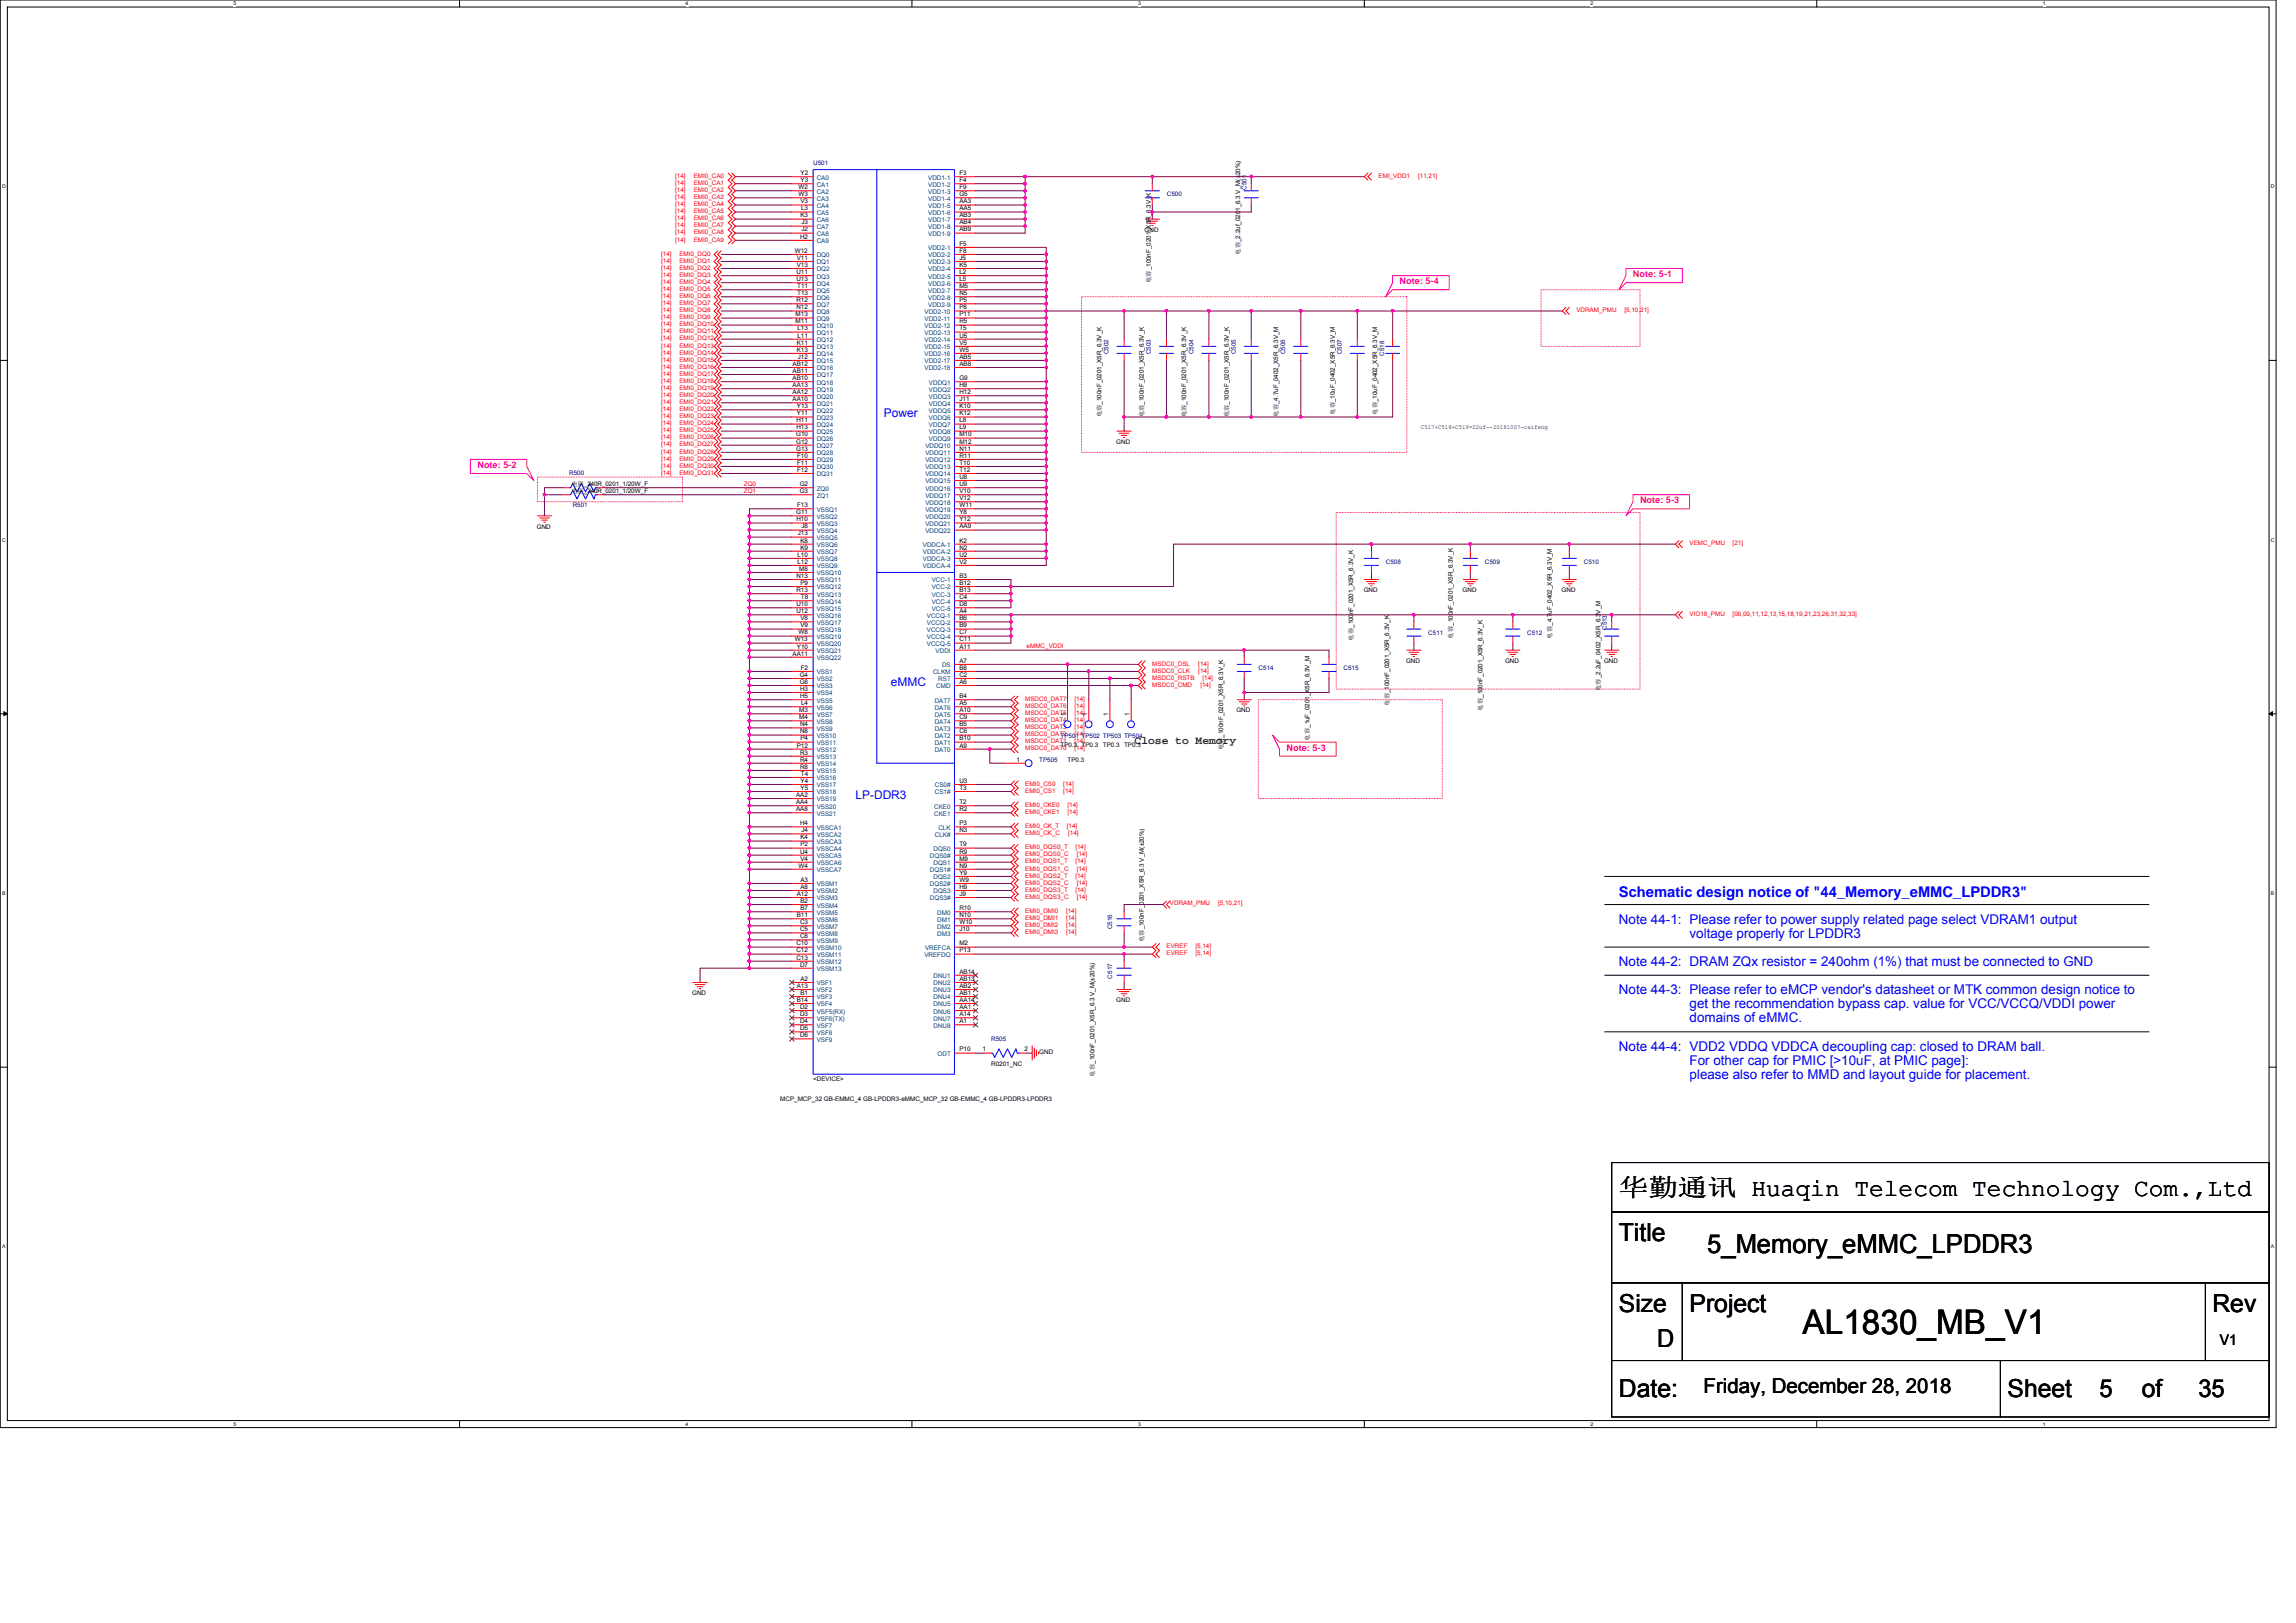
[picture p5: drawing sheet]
<svg xmlns="http://www.w3.org/2000/svg" width="297mm" height="210mm" viewBox="0 0 297 210" stroke-linecap="round" stroke-linejoin="round" font-family="sans-serif">
<defs><g id="words">
<text font-size="4.4" x="233.2" y="172.6">AL1830_MB_V1</text>
<text font-size="3.4" x="220.9" y="162.1">5_Memory_eMMC_LPDDR3</text>
<g font-size="3.2">
<text x="209.4" y="154.8">华勤通讯 Huaqin Telecom Technology Com.,Ltd</text>
<text x="209.4" y="160.6">Title</text>
<text x="209.4" y="169.8">Size</text>
<text x="218.6" y="169.8">Project</text>
<text x="286.2" y="169.8">Rev</text>
<text x="214.4" y="174.3">D</text>
<text x="209.4" y="180.7">Date:</text>
<text x="259.7" y="180.7">Sheet</text>
<text x="271.6" y="180.7">5</text>
<text x="277.1" y="180.7">of</text>
<text x="284.4" y="180.7">35</text>
</g>
<text font-size="2.6" x="220.4" y="180.2">Friday, December 28, 2018</text>
<text font-size="1.9" fill="#00f" x="209.4" y="116.1">Schematic design notice of &quot;44_Memory_eMMC_LPDDR3&quot;</text>
<text font-size="1.9" x="287.2" y="174.1">V1</text>
<g font-size="1.7" fill="#00f">
<text x="209.4" y="119.5">Note 44-1: Please refer to power supply related page select VDRAM1 output</text>
<text x="209.4" y="125">Note 44-2: DRAM ZQx resistor = 240ohm (1%) that must be connected to GND</text>
<text x="218.6" y="121.3">voltage properly for LPDDR3</text>
<text x="209.4" y="128.7">Note 44-3: Please refer to eMCP vendor's datasheet or MTK common design notice to</text>
<text x="218.6" y="130.5">get the recommendation bypass cap. value for VCC/VCCQ/VDDI power</text>
<text x="209.4" y="136">Note 44-4: VDD2 VDDQ VDDCA decoupling cap: closed to DRAM ball.</text>
<text x="218.6" y="137.8">For other cap for PMIC [&gt;10uF, at PMIC page]:</text>
<text x="218.6" y="132.2">domains of eMMC.</text>
<text x="218.6" y="139.6">please also refer to MMD and layout guide for placement.</text>
</g>
<g font-size="1.5" fill="#00f">
<text x="114.3" y="54">Power</text>
<text x="115.2" y="88.7">eMMC</text>
<text x="110.7" y="103.4">LP-DDR3</text>
</g>
<text font-size="1.5" fill="#008000" x="146.8" y="96.3">Close to Memory</text>
<g font-size="1.2" fill="#ff0080">
<text x="211.3" y="35.8">Note: 5-1</text>
<text x="181.1" y="36.8">Note: 5-4</text>
<text x="61.8" y="60.5">Note: 5-2</text>
<text x="212.2" y="65.1">Note: 5-3</text>
<text x="166.5" y="97.1">Note: 5-3</text>
</g>
<g font-size=".8" fill="#f00">
<text x="87.4" y="23">[14]</text>
<text x="87.4" y="23.9">[14]</text>
<text x="89.7" y="23">EMI0_CA0</text>
<text x="89.7" y="23.9">EMI0_CA1</text>
<text x="178.3" y="23">EMI_VDD1</text>
<text x="183.5" y="23">[11,21]</text>
<text x="87.4" y="24.8">[14]</text>
<text x="87.4" y="25.8">[14]</text>
<text x="87.4" y="26.7">[14]</text>
<text x="87.4" y="27.6">[14]</text>
<text x="87.4" y="28.5">[14]</text>
<text x="87.4" y="29.4">[14]</text>
<text x="89.7" y="24.8">EMI0_CA2</text>
<text x="89.7" y="25.8">EMI0_CA3</text>
<text x="89.7" y="26.7">EMI0_CA4</text>
<text x="89.7" y="27.6">EMI0_CA5</text>
<text x="89.7" y="28.5">EMI0_CA6</text>
<text x="89.7" y="29.4">EMI0_CA7</text>
<text x="85.5" y="33.1">[14]</text>
<text x="85.5" y="34">[14]</text>
<text x="85.5" y="34.9">[14]</text>
<text x="85.5" y="35.8">[14]</text>
<text x="87.4" y="30.3">[14]</text>
<text x="87.4" y="31.3">[14]</text>
<text x="87.9" y="33.1">EMI0_DQ0</text>
<text x="87.9" y="34">EMI0_DQ1</text>
<text x="87.9" y="34.9">EMI0_DQ2</text>
<text x="87.9" y="35.8">EMI0_DQ3</text>
<text x="89.7" y="30.3">EMI0_CA8</text>
<text x="89.7" y="31.3">EMI0_CA9</text>
<text x="85.5" y="36.7">[14]</text>
<text x="85.5" y="37.7">[14]</text>
<text x="85.5" y="38.6">[14]</text>
<text x="85.5" y="39.5">[14]</text>
<text x="85.5" y="40.4">[14]</text>
<text x="85.5" y="41.3">[14]</text>
<text x="87.9" y="36.7">EMI0_DQ4</text>
<text x="87.9" y="37.7">EMI0_DQ5</text>
<text x="87.9" y="38.6">EMI0_DQ6</text>
<text x="87.9" y="39.5">EMI0_DQ7</text>
<text x="87.9" y="40.4">EMI0_DQ8</text>
<text x="87.9" y="41.3">EMI0_DQ9</text>
<text x="203.9" y="40.4">VDRAM_PMU</text>
<text x="210.2" y="40.4">[5,10,21]</text>
<text x="85.5" y="42.2">[14]</text>
<text x="85.5" y="43.1">[14]</text>
<text x="85.5" y="44">[14]</text>
<text x="85.5" y="45">[14]</text>
<text x="85.5" y="45.9">[14]</text>
<text x="85.5" y="46.8">[14]</text>
<text x="85.5" y="47.7">[14]</text>
<text x="87.9" y="42.2">EMI0_DQ10</text>
<text x="87.9" y="43.1">EMI0_DQ11</text>
<text x="87.9" y="44">EMI0_DQ12</text>
<text x="87.9" y="45">EMI0_DQ13</text>
<text x="87.9" y="45.9">EMI0_DQ14</text>
<text x="87.9" y="46.8">EMI0_DQ15</text>
<text x="87.9" y="47.7">EMI0_DQ16</text>
<text x="85.5" y="48.6">[14]</text>
<text x="85.5" y="49.6">[14]</text>
<text x="85.5" y="50.5">[14]</text>
<text x="85.5" y="51.4">[14]</text>
<text x="85.5" y="52.3">[14]</text>
<text x="85.5" y="53.2">[14]</text>
<text x="87.9" y="48.6">EMI0_DQ17</text>
<text x="87.9" y="49.6">EMI0_DQ18</text>
<text x="87.9" y="50.5">EMI0_DQ19</text>
<text x="87.9" y="51.4">EMI0_DQ20</text>
<text x="87.9" y="52.3">EMI0_DQ21</text>
<text x="87.9" y="53.2">EMI0_DQ22</text>
<text x="85.5" y="54.1">[14]</text>
<text x="85.5" y="55">[14]</text>
<text x="85.5" y="55.9">[14]</text>
<text x="85.5" y="56.9">[14]</text>
<text x="85.5" y="57.8">[14]</text>
<text x="85.5" y="58.7">[14]</text>
<text x="85.5" y="59.6">[14]</text>
<text x="87.9" y="54.1">EMI0_DQ23</text>
<text x="87.9" y="55">EMI0_DQ24</text>
<text x="87.9" y="55.9">EMI0_DQ25</text>
<text x="87.9" y="56.9">EMI0_DQ26</text>
<text x="87.9" y="57.8">EMI0_DQ27</text>
<text x="87.9" y="58.7">EMI0_DQ28</text>
<text x="87.9" y="59.6">EMI0_DQ29</text>
<text x="85.5" y="60.5">[14]</text>
<text x="85.5" y="61.4">[14]</text>
<text x="87.9" y="60.5">EMI0_DQ30</text>
<text x="87.9" y="61.4">EMI0_DQ31</text>
<text x="96.2" y="63.8">ZQ1</text>
<text x="96.2" y="62.9">ZQ0</text>
<text x="218.6" y="70.6">VEMC_PMU</text>
<text x="224.2" y="70.6">[21]</text>
<text x="132.8" y="83.8">eMMC_VDDI</text>
<text x="218.6" y="79.7">VIO18_PMU</text>
<text x="224.2" y="79.7">[06,09,11,12,13,15,18,19,21,23,26,31,32,33]</text>
<text x="149.1" y="87">MSDC0_CLK</text>
<text x="149.1" y="86.1">MSDC0_DSL</text>
<text x="149.1" y="87.9">MSDC0_RSTB</text>
<text x="149.1" y="88.9">MSDC0_CMD</text>
<text x="155" y="87">[14]</text>
<text x="155" y="86.1">[14]</text>
<text x="155.3" y="88.9">[14]</text>
<text x="155.6" y="87.9">[14]</text>
<text x="132.6" y="95.3">MSDC0_DAT2</text>
<text x="132.6" y="94.3">MSDC0_DAT3</text>
<text x="132.6" y="93.4">MSDC0_DAT4</text>
<text x="132.6" y="92.5">MSDC0_DAT5</text>
<text x="132.6" y="91.6">MSDC0_DAT6</text>
<text x="132.6" y="90.7">MSDC0_DAT7</text>
<text x="139" y="95.3">[14]</text>
<text x="139" y="94.3">[14]</text>
<text x="139" y="93.4">[14]</text>
<text x="139" y="92.5">[14]</text>
<text x="139" y="91.6">[14]</text>
<text x="139" y="90.7">[14]</text>
<text x="132.6" y="101.7">EMI0_CS0</text>
<text x="132.6" y="97.1">MSDC0_DAT0</text>
<text x="132.6" y="96.2">MSDC0_DAT1</text>
<text x="137.6" y="101.7">[14]</text>
<text x="139" y="97.1">[14]</text>
<text x="139" y="96.2">[14]</text>
<text x="132.6" y="105.3">EMI0_CKE1</text>
<text x="132.6" y="102.6">EMI0_CS1</text>
<text x="132.6" y="107.1">EMI0_CK_T</text>
<text x="132.6" y="104.4">EMI0_CKE0</text>
<text x="137.6" y="102.6">[14]</text>
<text x="138" y="107.1">[14]</text>
<text x="138.1" y="105.3">[14]</text>
<text x="138.1" y="104.4">[14]</text>
<text x="132.6" y="108.1">EMI0_CK_C</text>
<text x="132.6" y="109.9">EMI0_DQS0_T</text>
<text x="132.6" y="111.7">EMI0_DQS1_T</text>
<text x="132.6" y="113.6">EMI0_DQS2_T</text>
<text x="132.6" y="110.8">EMI0_DQS0_C</text>
<text x="132.6" y="112.6">EMI0_DQS1_C</text>
<text x="138.2" y="108.1">[14]</text>
<text x="139.1" y="109.9">[14]</text>
<text x="139.1" y="111.7">[14]</text>
<text x="139.1" y="113.6">[14]</text>
<text x="139.3" y="110.8">[14]</text>
<text x="139.3" y="112.6">[14]</text>
<text x="132.6" y="118.1">EMI0_DMI0</text>
<text x="132.6" y="119">EMI0_DMI1</text>
<text x="132.6" y="120">EMI0_DMI2</text>
<text x="132.6" y="115.4">EMI0_DQS3_T</text>
<text x="132.6" y="114.5">EMI0_DQS2_C</text>
<text x="132.6" y="116.3">EMI0_DQS3_C</text>
<text x="137.9" y="118.1">[14]</text>
<text x="137.9" y="119">[14]</text>
<text x="137.9" y="120">[14]</text>
<text x="139.1" y="115.4">[14]</text>
<text x="139.3" y="114.5">[14]</text>
<text x="139.3" y="116.3">[14]</text>
<text x="151.4" y="117.1">VDRAM_PMU</text>
<text x="157.6" y="117.1">[5,10,21]</text>
<text x="132.6" y="120.9">EMI0_DMI3</text>
<text x="137.9" y="120.9">[14]</text>
<text x="150.9" y="122.7">EVREF</text>
<text x="150.9" y="123.6">EVREF</text>
<text x="154.7" y="122.7">[5,14]</text>
<text x="154.7" y="123.6">[5,14]</text>
</g>
<g font-size=".8">
<text x="103.6" y="23.6">Y3</text>
<text x="103.6" y="22.6">Y2</text>
<text x="124.1" y="23.6">F4</text>
<text x="124.1" y="22.7">F3</text>
<text x="103.3" y="25.4">W3</text>
<text x="103.3" y="24.5">W2</text>
<text x="103.5" y="28.1">K3</text>
<text x="103.5" y="26.3">V3</text>
<text x="103.6" y="27.2">L3</text>
<text x="103.7" y="30">J2</text>
<text x="103.7" y="29">J3</text>
<text x="124.1" y="24.5">F9</text>
<text x="124.1" y="25.4">G5</text>
<text x="124.1" y="26.3">AA3</text>
<text x="124.1" y="27.2">AA5</text>
<text x="124.1" y="28.1">AB3</text>
<text x="124.1" y="29">AB4</text>
<text x="124.1" y="30">AB9</text>
<text x="148.1" y="30">GND</text>
<text x="102.8" y="32.7">W12</text>
<text x="103" y="35.5">U11</text>
<text x="103.1" y="34.5">V13</text>
<text x="103.1" y="33.6">V11</text>
<text x="103.5" y="30.9">H2</text>
<text x="124.1" y="31.8">F5</text>
<text x="124.1" y="32.7">F8</text>
<text x="124.1" y="33.6">J5</text>
<text x="124.1" y="34.5">K5</text>
<text x="124.1" y="35.5">L2</text>
<text x="160.4" y="33" transform="rotate(-90 160.4 33)">电容_2.2uf_0201_6.3 V_M(±20%)</text>
<text x="102.9" y="40.9">M13</text>
<text x="102.9" y="41.8">M11</text>
<text x="103" y="40">N12</text>
<text x="103" y="39.1">R12</text>
<text x="103" y="36.4">U13</text>
<text x="103.1" y="37.3">T11</text>
<text x="103.1" y="38.2">T13</text>
<text x="124.1" y="40.9">P11</text>
<text x="124.1" y="41.8">R5</text>
<text x="124.1" y="40">P8</text>
<text x="124.1" y="38.2">N5</text>
<text x="124.1" y="37.3">M5</text>
<text x="124.1" y="39.1">P5</text>
<text x="124.1" y="36.4">L5</text>
<text x="148.9" y="36.6" transform="rotate(-90 148.9 36.6)">电容_100nF_0201_X5R_6.3V_K</text>
<text x="102.5" y="47.3">AB12</text>
<text x="103.1" y="44.6">K11</text>
<text x="103.1" y="45.5">K13</text>
<text x="103.2" y="42.8">L13</text>
<text x="103.2" y="43.7">L11</text>
<text x="103.2" y="46.4">J12</text>
<text x="124.1" y="42.8">T5</text>
<text x="124.1" y="43.7">U5</text>
<text x="124.1" y="44.6">V5</text>
<text x="124.1" y="45.5">W5</text>
<text x="124.1" y="46.4">AB5</text>
<text x="124.1" y="47.3">AB8</text>
<text x="102.5" y="50.1">AA13</text>
<text x="102.5" y="48.2">AB11</text>
<text x="102.5" y="51">AA12</text>
<text x="102.5" y="49.2">AB10</text>
<text x="102.5" y="51.9">AA10</text>
<text x="103.1" y="53.7">Y11</text>
<text x="103.1" y="52.8">Y13</text>
<text x="124.1" y="51.9">J11</text>
<text x="124.1" y="49.2">G9</text>
<text x="124.1" y="51">H12</text>
<text x="124.1" y="52.8">K10</text>
<text x="124.1" y="53.7">K12</text>
<text x="124.1" y="50.1">H8</text>
<text x="142.5" y="54" transform="rotate(-90 142.5 54)">电容_100nF_0201_X5R_6.3V_K</text>
<text x="148" y="54" transform="rotate(-90 148 54)">电容_100nF_0201_X5R_6.3V_K</text>
<text x="153.5" y="54" transform="rotate(-90 153.5 54)">电容_100nF_0201_X5R_6.3V_K</text>
<text x="159" y="54" transform="rotate(-90 159 54)">电容_100nF_0201_X5R_6.3V_K</text>
<text x="165.4" y="53.9" transform="rotate(-90 165.4 53.9)">电容_4.7uF_0402_X5R_6.3V_M</text>
<text x="172.7" y="53.7" transform="rotate(-90 172.7 53.7)">电容_10uF_0402_X5R_6.3V_M</text>
<text x="178.2" y="53.7" transform="rotate(-90 178.2 53.7)">电容_10uF_0402_X5R_6.3V_M</text>
<text x="103" y="56.5">G10</text>
<text x="103" y="57.4">G12</text>
<text x="103" y="58.3">G13</text>
<text x="103" y="55.6">H13</text>
<text x="103" y="54.7">H11</text>
<text x="103.1" y="59.2">F10</text>
<text x="124.1" y="58.3">N11</text>
<text x="124.1" y="59.2">R11</text>
<text x="124.1" y="57.4">M12</text>
<text x="124.1" y="54.7">L8</text>
<text x="124.1" y="55.6">L9</text>
<text x="124.1" y="56.5">M10</text>
<text x="144.4" y="57.4">GND</text>
<text x="183.8" y="55.5">C517+C518+C519=22uf--20181007-caifeng</text>
<text x="73.9" y="62.9">电阻_240R_0201_1/20W_F</text>
<text x="73.9" y="63.8">电阻_240R_0201_1/20W_F</text>
<text x="103.1" y="61">F12</text>
<text x="103.1" y="65.6">F13</text>
<text x="103.1" y="60.1">F11</text>
<text x="103.5" y="62.9">G2</text>
<text x="103.5" y="63.8">G3</text>
<text x="124.1" y="60.1">T10</text>
<text x="124.1" y="61">T12</text>
<text x="124.1" y="62">U8</text>
<text x="124.1" y="62.9">U9</text>
<text x="124.1" y="63.8">V10</text>
<text x="124.1" y="64.7">V12</text>
<text x="124.1" y="65.6">W11</text>
<text x="69.4" y="68.4">GND</text>
<text x="103" y="66.5">G11</text>
<text x="103" y="67.5">H10</text>
<text x="103.2" y="69.3">J13</text>
<text x="103.5" y="70.2">K8</text>
<text x="103.5" y="71.1">K9</text>
<text x="103.7" y="68.4">J8</text>
<text x="124.1" y="66.5">Y8</text>
<text x="124.1" y="67.5">Y12</text>
<text x="124.1" y="68.4">AA9</text>
<text x="124.1" y="71.1">N2</text>
<text x="124.1" y="70.2">K2</text>
<text x="103" y="74.8">N13</text>
<text x="103" y="76.6">R13</text>
<text x="103.2" y="72">L10</text>
<text x="103.2" y="72.9">L12</text>
<text x="103.4" y="73.9">M8</text>
<text x="103.5" y="75.7">P9</text>
<text x="103.6" y="77.5">T8</text>
<text x="124.1" y="72">U2</text>
<text x="124.1" y="72.9">V2</text>
<text x="124.1" y="74.8">B3</text>
<text x="124.1" y="75.7">B12</text>
<text x="124.1" y="76.6">B13</text>
<text x="124.1" y="77.5">C4</text>
<text x="176.4" y="76.6">GND</text>
<text x="189.2" y="76.6">GND</text>
<text x="202" y="76.6">GND</text>
<text x="102.8" y="83">W13</text>
<text x="103" y="78.4">U10</text>
<text x="103" y="79.3">U12</text>
<text x="103.1" y="83.9">Y10</text>
<text x="103.3" y="82.1">W8</text>
<text x="103.5" y="80.2">V8</text>
<text x="103.5" y="81.2">V9</text>
<text x="124.1" y="79.3">A4</text>
<text x="124.1" y="80.2">B6</text>
<text x="124.1" y="82.1">C7</text>
<text x="124.1" y="83">C11</text>
<text x="124.1" y="81.2">B9</text>
<text x="124.1" y="83.9">A11</text>
<text x="124.1" y="78.4">D8</text>
<text x="175.1" y="82.9" transform="rotate(-90 175.1 82.9)">电容_100nF_0201_X5R_6.3V_K</text>
<text x="188" y="82.6" transform="rotate(-90 188 82.6)">电容_100nF_0201_X5R_6.3V_K</text>
<text x="200.8" y="82.6" transform="rotate(-90 200.8 82.6)">电容_4.7uF_0402_X5R_6.3V_M</text>
<text x="102.5" y="84.8">AA11</text>
<text x="103.5" y="87.6">G4</text>
<text x="103.5" y="88.5">G8</text>
<text x="103.5" y="89.4">H3</text>
<text x="103.6" y="86.7">F2</text>
<text x="124.1" y="86.7">B8</text>
<text x="124.1" y="87.6">C2</text>
<text x="124.1" y="88.5">A6</text>
<text x="124.1" y="85.7">A7</text>
<text x="181.9" y="85.7">GND</text>
<text x="194.7" y="85.7">GND</text>
<text x="207.1" y="89.4" transform="rotate(-90 207.1 89.4)">电容_2.2uF_0402_X5R_6.3V_M</text>
<text x="207.5" y="85.7">GND</text>
<text x="103.4" y="92.1">M3</text>
<text x="103.4" y="93">M4</text>
<text x="103.5" y="90.3">H5</text>
<text x="103.5" y="94">N4</text>
<text x="103.5" y="94.9">N8</text>
<text x="103.5" y="95.8">P4</text>
<text x="103.6" y="91.2">L4</text>
<text x="124.1" y="90.3">B4</text>
<text x="124.1" y="91.2">A5</text>
<text x="124.1" y="92.1">A10</text>
<text x="124.1" y="93">C9</text>
<text x="124.1" y="94">B5</text>
<text x="124.1" y="94.9">C6</text>
<text x="124.1" y="95.8">B10</text>
<text x="137.9" y="92.6" transform="rotate(-90 137.9 92.6)">1</text>
<text x="140.6" y="92.6" transform="rotate(-90 140.6 92.6)">1</text>
<text x="143.4" y="92.6" transform="rotate(-90 143.4 92.6)">1</text>
<text x="146.1" y="92.6" transform="rotate(-90 146.1 92.6)">1</text>
<text x="160" y="92.2">GND</text>
<text x="169.4" y="95.8" transform="rotate(-90 169.4 95.8)">电容_1uF_0201_X5R_6.3V_M</text>
<text x="179.7" y="91.3" transform="rotate(-90 179.7 91.3)">电容_100nF_0201_X5R_6.3V_K</text>
<text x="191.8" y="91.9" transform="rotate(-90 191.8 91.9)">电容_100nF_0201_X5R_6.3V_K</text>
<text x="103.1" y="96.7">P12</text>
<text x="103.5" y="97.6">R3</text>
<text x="103.5" y="98.5">R4</text>
<text x="103.5" y="99.5">R8</text>
<text x="103.6" y="101.3">Y4</text>
<text x="103.6" y="100.4">T4</text>
<text x="124.1" y="101.3">U3</text>
<text x="124.1" y="96.7">A9</text>
<text x="131.5" y="98.5">1</text>
<text x="137.2" y="96.6">TP0.3 TP0.3</text>
<text x="138.1" y="98.6">TP0.3</text>
<text x="142.7" y="96.6">TP0.3</text>
<text x="145.4" y="96.6">TP0.3</text>
<text x="158.2" y="97.1" transform="rotate(-90 158.2 97.1)">电容_100nF_0201_X5R_6.3V_K</text>
<text x="103" y="103.1">AA2</text>
<text x="103" y="104">AA4</text>
<text x="103" y="104.9">AA8</text>
<text x="103.5" y="106.8">H4</text>
<text x="103.6" y="102.2">Y5</text>
<text x="103.7" y="107.7">J4</text>
<text x="124.1" y="102.2">T3</text>
<text x="124.1" y="107.7">N3</text>
<text x="124.1" y="104">T2</text>
<text x="124.1" y="104.9">R2</text>
<text x="124.1" y="106.8">P3</text>
<text x="103.3" y="112.2">W4</text>
<text x="103.5" y="110.4">U4</text>
<text x="103.5" y="108.6">K4</text>
<text x="103.5" y="109.5">P2</text>
<text x="103.5" y="111.3">V4</text>
<text x="124.1" y="109.5">T9</text>
<text x="124.1" y="111.3">M9</text>
<text x="124.1" y="113.2">Y9</text>
<text x="124.1" y="110.4">R9</text>
<text x="124.1" y="112.2">N9</text>
<text x="103.1" y="115.9">A12</text>
<text x="103.1" y="118.7">B11</text>
<text x="103.5" y="119.6">C3</text>
<text x="103.5" y="114.1">A3</text>
<text x="103.5" y="115">A8</text>
<text x="103.5" y="116.8">B2</text>
<text x="103.5" y="117.8">B7</text>
<text x="124.1" y="115">H9</text>
<text x="124.1" y="117.8">R10</text>
<text x="124.1" y="118.7">N10</text>
<text x="124.1" y="119.6">W10</text>
<text x="124.1" y="114.1">W9</text>
<text x="124.1" y="115.9">J9</text>
<text x="103" y="122.3">C10</text>
<text x="103" y="123.2">C12</text>
<text x="103" y="124.1">C13</text>
<text x="103.5" y="120.5">C5</text>
<text x="103.5" y="121.4">C8</text>
<text x="103.5" y="125.1">D7</text>
<text x="124.1" y="126">AB14</text>
<text x="124.1" y="123.2">P13</text>
<text x="124.1" y="120.5">J10</text>
<text x="124.1" y="122.3">M2</text>
<text x="148" y="121.9" transform="rotate(-90 148 121.9)">电容_100nF_0201_X5R_6.3 V_M(±20%)</text>
<text x="89.6" y="128.7">GND</text>
<text x="103.1" y="127.8">A13</text>
<text x="103.1" y="129.6">B14</text>
<text x="103.5" y="130.5">D2</text>
<text x="103.5" y="131.5">D3</text>
<text x="103.5" y="126.9">A2</text>
<text x="103.5" y="128.7">B1</text>
<text x="124.1" y="131.5">A14</text>
<text x="124.1" y="130.5">AA1</text>
<text x="124.1" y="129.6">AA14</text>
<text x="124.1" y="128.7">AB1</text>
<text x="124.1" y="127.8">AB2</text>
<text x="124.1" y="126.9">AB13</text>
<text x="144.4" y="129.6">GND</text>
<text x="103.5" y="132.4">D4</text>
<text x="103.5" y="133.3">D5</text>
<text x="103.5" y="134.2">D6</text>
<text x="124.1" y="132.4">A1</text>
<text x="124.1" y="136">P10</text>
<text x="127.1" y="136">1</text>
<text x="128.2" y="138">R0201_NC</text>
<text x="132.5" y="136">2</text>
<text x="134.4" y="136.4">GND</text>
<text x="100.9" y="142.5">MCP_MCP_32 GB-EMMC_4 GB-LPDDR3-eMMC_MCP_32 GB-EMMC_4 GB-LPDDR3-LPDDR3</text>
<text x="105.2" y="139.8">&lt;DEVICE&gt;</text>
<text x="141.6" y="139.3" transform="rotate(-90 141.6 139.3)">电容_100nF_0201_X5R_6.3 V_M(±20%)</text>
</g>
<g font-size=".8" fill="#000080">
<text x="105.2" y="21.3">U501</text>
<text x="151" y="25.4">C500</text>
<text x="161.2" y="24.6" transform="rotate(-90 161.2 24.6)">C501</text>
<text x="143.4" y="45.8" transform="rotate(-90 143.4 45.8)">C502</text>
<text x="148.9" y="45.8" transform="rotate(-90 148.9 45.8)">C503</text>
<text x="154.4" y="45.8" transform="rotate(-90 154.4 45.8)">C504</text>
<text x="159.9" y="45.8" transform="rotate(-90 159.9 45.8)">C505</text>
<text x="166.3" y="45.8" transform="rotate(-90 166.3 45.8)">C506</text>
<text x="173.6" y="45.8" transform="rotate(-90 173.6 45.8)">C507</text>
<text x="179.1" y="46" transform="rotate(-90 179.1 46)">C518</text>
<text x="73.6" y="61.4">R500</text>
<text x="74.1" y="65.6">R501</text>
<text x="179.3" y="73">C508</text>
<text x="192.1" y="73">C509</text>
<text x="204.9" y="73">C510</text>
<text x="184.8" y="82.1">C511</text>
<text x="197.6" y="82.1">C512</text>
<text x="207.9" y="81.5" transform="rotate(-90 207.9 81.5)">C513</text>
<text x="162.8" y="86.7">C514</text>
<text x="173.8" y="86.7">C515</text>
<text x="137.2" y="95.4">TP501 TP502 TP503 TP504</text>
<text x="134.4" y="98.6">TP505</text>
<text x="143.9" y="120.2" transform="rotate(-90 143.9 120.2)">C516</text>
<text x="143.9" y="126.6" transform="rotate(-90 143.9 126.6)">C517</text>
<text x="128.2" y="134.7">R505</text>
</g>
<g font-size=".8" fill="#004080">
<text x="105.7" y="23.2">CA0</text>
<text x="120.1" y="23.2">VDD1-1</text>
<text x="105.7" y="28.7">CA6</text>
<text x="105.7" y="29.6">CA7</text>
<text x="105.7" y="27.8">CA5</text>
<text x="105.7" y="26.9">CA4</text>
<text x="105.7" y="26">CA3</text>
<text x="105.7" y="25.1">CA2</text>
<text x="105.7" y="24.2">CA1</text>
<text x="120.1" y="25.1">VDD1-3</text>
<text x="120.1" y="26">VDD1-4</text>
<text x="120.1" y="24.2">VDD1-2</text>
<text x="120.1" y="26.9">VDD1-5</text>
<text x="120.1" y="27.8">VDD1-6</text>
<text x="120.1" y="28.7">VDD1-7</text>
<text x="120.1" y="29.6">VDD1-8</text>
<text x="105.7" y="31.5">CA9</text>
<text x="105.7" y="30.5">CA8</text>
<text x="105.7" y="35.1">DQ2</text>
<text x="105.7" y="34.2">DQ1</text>
<text x="105.7" y="33.3">DQ0</text>
<text x="120.1" y="30.5">VDD1-9</text>
<text x="120.1" y="32.4">VDD2-1</text>
<text x="120.1" y="33.3">VDD2-2</text>
<text x="120.1" y="34.2">VDD2-3</text>
<text x="120.1" y="35.1">VDD2-4</text>
<text x="105.7" y="40.6">DQ8</text>
<text x="105.7" y="41.5">DQ9</text>
<text x="105.7" y="37.9">DQ5</text>
<text x="105.7" y="38.8">DQ6</text>
<text x="105.7" y="39.7">DQ7</text>
<text x="105.7" y="37">DQ4</text>
<text x="105.7" y="36">DQ3</text>
<text x="119.6" y="41.5">VDD2-11</text>
<text x="119.6" y="40.6">VDD2-10</text>
<text x="120.1" y="38.8">VDD2-8</text>
<text x="120.1" y="37.9">VDD2-7</text>
<text x="120.1" y="39.7">VDD2-9</text>
<text x="120.1" y="36">VDD2-5</text>
<text x="120.1" y="37">VDD2-6</text>
<text x="105.7" y="47">DQ15</text>
<text x="105.7" y="43.3">DQ11</text>
<text x="105.7" y="45.2">DQ13</text>
<text x="105.7" y="46.1">DQ14</text>
<text x="105.7" y="44.3">DQ12</text>
<text x="105.7" y="42.4">DQ10</text>
<text x="105.7" y="47.9">DQ16</text>
<text x="119.6" y="42.4">VDD2-12</text>
<text x="119.6" y="43.3">VDD2-13</text>
<text x="119.6" y="44.3">VDD2-14</text>
<text x="119.6" y="45.2">VDD2-15</text>
<text x="119.6" y="46.1">VDD2-16</text>
<text x="119.6" y="47">VDD2-17</text>
<text x="119.6" y="47.9">VDD2-18</text>
<text x="105.7" y="50.7">DQ19</text>
<text x="105.7" y="48.8">DQ17</text>
<text x="105.7" y="51.6">DQ20</text>
<text x="105.7" y="53.4">DQ22</text>
<text x="105.7" y="49.8">DQ18</text>
<text x="105.7" y="52.5">DQ21</text>
<text x="120.2" y="52.5">VDDQ4</text>
<text x="120.2" y="49.8">VDDQ1</text>
<text x="120.2" y="51.6">VDDQ3</text>
<text x="120.2" y="53.4">VDDQ5</text>
<text x="120.2" y="50.7">VDDQ2</text>
<text x="105.7" y="59.8">DQ29</text>
<text x="105.7" y="57.1">DQ26</text>
<text x="105.7" y="56.2">DQ25</text>
<text x="105.7" y="58">DQ27</text>
<text x="105.7" y="58.9">DQ28</text>
<text x="105.7" y="55.2">DQ24</text>
<text x="105.7" y="54.3">DQ23</text>
<text x="119.7" y="58.9">VDDQ11</text>
<text x="119.7" y="59.8">VDDQ12</text>
<text x="119.7" y="58">VDDQ10</text>
<text x="120.2" y="55.2">VDDQ7</text>
<text x="120.2" y="56.2">VDDQ8</text>
<text x="120.2" y="57.1">VDDQ9</text>
<text x="120.2" y="54.3">VDDQ6</text>
<text x="105.7" y="61.6">DQ31</text>
<text x="105.7" y="63.5">ZQ0</text>
<text x="105.7" y="60.7">DQ30</text>
<text x="105.7" y="64.4">ZQ1</text>
<text x="119.7" y="60.7">VDDQ13</text>
<text x="119.7" y="61.6">VDDQ14</text>
<text x="119.7" y="62.5">VDDQ15</text>
<text x="119.7" y="63.5">VDDQ16</text>
<text x="119.7" y="64.4">VDDQ17</text>
<text x="119.7" y="65.3">VDDQ18</text>
<text x="105.7" y="66.2">VSSQ1</text>
<text x="105.7" y="67.1">VSSQ2</text>
<text x="105.7" y="68.1">VSSQ3</text>
<text x="105.7" y="69">VSSQ4</text>
<text x="105.7" y="69.9">VSSQ5</text>
<text x="105.7" y="70.8">VSSQ6</text>
<text x="105.7" y="71.7">VSSQ7</text>
<text x="119.4" y="71.7">VDDCA-2</text>
<text x="119.4" y="70.8">VDDCA-1</text>
<text x="119.7" y="66.2">VDDQ19</text>
<text x="119.7" y="67.1">VDDQ20</text>
<text x="119.7" y="68.1">VDDQ21</text>
<text x="119.7" y="69">VDDQ22</text>
<text x="105.7" y="72.6">VSSQ8</text>
<text x="105.7" y="73.5">VSSQ9</text>
<text x="105.7" y="74.4">VSSQ10</text>
<text x="105.7" y="75.4">VSSQ11</text>
<text x="105.7" y="76.3">VSSQ12</text>
<text x="105.7" y="77.2">VSSQ13</text>
<text x="119.4" y="72.6">VDDCA-3</text>
<text x="119.4" y="73.5">VDDCA-4</text>
<text x="120.5" y="75.4">VCC-1</text>
<text x="120.5" y="76.3">VCC-2</text>
<text x="120.5" y="77.2">VCC-3</text>
<text x="105.7" y="78.1">VSSQ14</text>
<text x="105.7" y="79">VSSQ15</text>
<text x="105.7" y="79.9">VSSQ16</text>
<text x="105.7" y="80.8">VSSQ17</text>
<text x="105.7" y="81.8">VSSQ18</text>
<text x="105.7" y="82.7">VSSQ19</text>
<text x="105.7" y="83.6">VSSQ20</text>
<text x="119.9" y="79.9">VCCQ-1</text>
<text x="119.9" y="80.8">VCCQ-2</text>
<text x="119.9" y="82.7">VCCQ-4</text>
<text x="119.9" y="83.6">VCCQ-5</text>
<text x="119.9" y="81.8">VCCQ-3</text>
<text x="120.5" y="78.1">VCC-4</text>
<text x="120.5" y="79">VCC-5</text>
<text x="105.7" y="84.5">VSSQ21</text>
<text x="105.7" y="85.4">VSSQ22</text>
<text x="105.7" y="87.2">VSS1</text>
<text x="105.7" y="88.2">VSS2</text>
<text x="105.7" y="89.1">VSS3</text>
<text x="105.7" y="90">VSS4</text>
<text x="120.7" y="87.2">CLKM</text>
<text x="121" y="84.5">VDDI</text>
<text x="121.1" y="89.1">CMD</text>
<text x="121.4" y="88.2">RST</text>
<text x="121.9" y="86.3">DS</text>
<text x="105.7" y="90.9">VSS5</text>
<text x="105.7" y="91.8">VSS6</text>
<text x="105.7" y="92.7">VSS7</text>
<text x="105.7" y="93.6">VSS8</text>
<text x="105.7" y="94.6">VSS9</text>
<text x="105.7" y="95.5">VSS10</text>
<text x="120.9" y="90.9">DAT7</text>
<text x="120.9" y="91.8">DAT6</text>
<text x="120.9" y="92.7">DAT5</text>
<text x="120.9" y="93.6">DAT4</text>
<text x="120.9" y="94.6">DAT3</text>
<text x="120.9" y="95.5">DAT2</text>
<text x="105.7" y="96.4">VSS11</text>
<text x="105.7" y="97.3">VSS12</text>
<text x="105.7" y="98.2">VSS13</text>
<text x="105.7" y="99.1">VSS14</text>
<text x="105.7" y="100.1">VSS15</text>
<text x="105.7" y="101">VSS16</text>
<text x="105.7" y="101.9">VSS17</text>
<text x="120.9" y="96.4">DAT1</text>
<text x="120.9" y="97.3">DAT0</text>
<text x="120.9" y="101.9">CS0#</text>
<text x="105.7" y="107.4">VSSCA1</text>
<text x="105.7" y="102.8">VSS18</text>
<text x="105.7" y="103.7">VSS19</text>
<text x="105.7" y="104.6">VSS20</text>
<text x="105.7" y="105.5">VSS21</text>
<text x="120.9" y="104.6">CKE0</text>
<text x="120.9" y="105.5">CKE1</text>
<text x="120.9" y="102.8">CS1#</text>
<text x="121.4" y="107.4">CLK</text>
<text x="105.7" y="108.3">VSSCA2</text>
<text x="105.7" y="109.2">VSSCA3</text>
<text x="105.7" y="110.1">VSSCA4</text>
<text x="105.7" y="111">VSSCA5</text>
<text x="105.7" y="111.9">VSSCA6</text>
<text x="105.7" y="112.8">VSSCA7</text>
<text x="120.3" y="111">DQS0#</text>
<text x="120.3" y="112.8">DQS1#</text>
<text x="120.8" y="110.1">DQS0</text>
<text x="120.8" y="111.9">DQS1</text>
<text x="120.8" y="113.8">DQS2</text>
<text x="120.9" y="108.3">CLK#</text>
<text x="105.7" y="114.7">VSSM1</text>
<text x="105.7" y="115.6">VSSM2</text>
<text x="105.7" y="116.5">VSSM3</text>
<text x="105.7" y="117.4">VSSM4</text>
<text x="105.7" y="118.3">VSSM5</text>
<text x="105.7" y="119.3">VSSM6</text>
<text x="120.3" y="114.7">DQS2#</text>
<text x="120.3" y="116.5">DQS3#</text>
<text x="120.8" y="115.6">DQS3</text>
<text x="121.3" y="118.3">DM0</text>
<text x="121.3" y="119.3">DM1</text>
<text x="105.7" y="120.2">VSSM7</text>
<text x="105.7" y="121.1">VSSM8</text>
<text x="105.7" y="122">VSSM9</text>
<text x="105.7" y="122.9">VSSM10</text>
<text x="105.7" y="123.8">VSSM11</text>
<text x="105.7" y="124.7">VSSM12</text>
<text x="105.7" y="125.6">VSSM13</text>
<text x="119.6" y="123.8">VREFDQ</text>
<text x="119.7" y="122.9">VREFCA</text>
<text x="121.3" y="120.2">DM2</text>
<text x="121.3" y="121.1">DM3</text>
<text x="105.7" y="127.5">VSF1</text>
<text x="105.7" y="128.4">VSF2</text>
<text x="105.7" y="129.3">VSF3</text>
<text x="105.7" y="130.2">VSF4</text>
<text x="105.7" y="131.1">VSF5(RX)</text>
<text x="120.8" y="131.1">DNU6</text>
<text x="120.8" y="130.2">DNU5</text>
<text x="120.8" y="129.3">DNU4</text>
<text x="120.8" y="128.4">DNU3</text>
<text x="120.8" y="127.5">DNU2</text>
<text x="120.8" y="126.6">DNU1</text>
<text x="105.7" y="132.1">VSF6(TX)</text>
<text x="105.7" y="133">VSF7</text>
<text x="105.7" y="133.9">VSF8</text>
<text x="105.7" y="134.8">VSF9</text>
<text x="120.8" y="133">DNU8</text>
<text x="120.8" y="132.1">DNU7</text>
<text x="121.3" y="136.6">ODT</text>
</g>
<g font-size=".7">
<text x="30.2" y=".7">5</text>
<text x="88.7" y=".7">4</text>
<text x="147.2" y=".7">3</text>
<text x="205.8" y=".7">2</text>
<text x="264.3" y=".7">1</text>
<text x=".3" y="24.4">D</text>
<text x="293.8" y="24.4">D</text>
<text x=".3" y="70.1">C</text>
<text x="293.8" y="70.1">C</text>
<text x=".3" y="115.8">B</text>
<text x="293.8" y="115.8">B</text>
<text x=".3" y="161.5">A</text>
<text x="293.8" y="161.5">A</text>
<text x="30.2" y="184.5">5</text>
<text x="88.7" y="184.5">4</text>
<text x="147.2" y="184.5">3</text>
<text x="205.8" y="184.5">2</text>
<text x="264.3" y="184.5">1</text>
</g>
</g></defs>
<path d="M0 0h294.5v184.7h-294.5zM.9 .9h292.7v182.9h-292.7z" fill="none" stroke="#000" stroke-width=".13"/>
<g fill="#fff">
<path d="M30.2 .1h.4v.7h-.4z"/>
<path d="M30.2 183.9h.4v.7h-.4z"/>
</g>
<path d="M59.5 0v.9M59.5 183.8v.9" fill="none" stroke="#000" stroke-width=".13"/>
<g fill="#fff">
<path d="M88.7 .1h.4v.7h-.4z"/>
<path d="M88.7 183.9h.4v.7h-.4z"/>
</g>
<path d="M118 0v.9M118 183.8v.9" fill="none" stroke="#000" stroke-width=".13"/>
<g fill="#fff">
<path d="M147.2 .1h.4v.7h-.4z"/>
<path d="M147.2 183.9h.4v.7h-.4z"/>
</g>
<path d="M176.5 0v.9M176.5 183.8v.9" fill="none" stroke="#000" stroke-width=".13"/>
<g fill="#fff">
<path d="M205.8 .1h.3v.7h-.3z"/>
<path d="M205.8 183.9h.3v.7h-.3z"/>
</g>
<path d="M235 0v.9M235 183.8v.9" fill="none" stroke="#000" stroke-width=".13"/>
<g fill="#fff">
<path d="M264.3 .1h.3v.7h-.3z"/>
<path d="M264.3 183.9h.3v.7h-.3z"/>
<path d="M.3 23.8h.4v.7h-.4z"/>
<path d="M293.8 23.8h.5v.7h-.5z"/>
<path d="M.3 69.5h.4v.7h-.4z"/>
<path d="M293.8 69.5h.5v.7h-.5z"/>
</g>
<path d="M0 46.6h.9M293.6 46.6h.9" fill="none" stroke="#000" stroke-width=".13"/>
<g fill="#fff">
<path d="M.3 115.2h.4v.8h-.4z"/>
<path d="M293.8 115.2h.4v.8h-.4z"/>
</g>
<path d="M0 92.4h.9M293.6 92.4h.9" fill="none" stroke="#000" stroke-width=".13"/>
<path d="M.5 92.1l.4 .3-.4 .2zM293.6 92.4l.4-.3v.5z" fill="#000" stroke="#000" stroke-width=".13"/>
<g fill="#fff">
<path d="M.3 160.9h.4v.8h-.4z"/>
<path d="M293.8 160.9h.4v.8h-.4z"/>
</g>
<g fill="none" stroke="#000" stroke-width=".13">
<path d="M207.6 113.4h70.4M207.6 117h70.4M0 138.1h.9M207.6 133.5h70.4M207.6 126.2h70.4M207.6 122.5h70.4M293.6 138.1h.9M208.5 156.8h85.1v9.2h-85.1zM208.5 150.4h85.1v6.4h-85.1zM208.5 176h50.3v7.3h-50.3zM208.5 166h9.2v10h-9.2zM217.7 166h67.6v10h-67.6z"/>
<path d="M258.8 176h34.8v7.3h-34.8zM285.3 166h8.3v10h-8.3z"/>
</g>
<path d="M139.9 38.4h42.1v20.1h-42.1zM180.2 35.7h7.3v1.8h-7.3l-.9 .9 .9-1.8zM199.4 37.5h12.8v7.3h-12.8zM210.4 34.7h7.3v1.9h-7.3l-1 .9 1-1.8zM60.9 59.4h7.3v.9l.9 1.9-.9-.9h-7.3zM69.5 61.7h18.8v3.2h-18.8zM172.9 66.3h39.3v22.9h-39.3zM211.3 64h7.3v1.8h-7.3l-.9 .9 .9-1.8zM162.8 90.5h23.8v12.8h-23.8zM164.6 95.1l.9 .9h7.4v1.8h-7.4v-.9z" fill="none" stroke="#ff0080" stroke-width=".13"/>
<g fill="none" stroke="#f00" stroke-width=".13">
<path d="M92.9 32.4l-.5 .5 .5 .5-.5 .4 .5 .5-.5 .4 .5 .5-.5 .5 .5 .4-.5 .5 .5 .4-.5 .5 .5 .5-.5 .4 .5 .5-.5 .4 .5 .5-.5 .4 .5 .5-.5 .4 .5 .5-.5 .5 .5 .4-.5 .5 .5 .4-.5 .5 .5 .4-.5 .5 .5 .5-.5 .4 .5 .5-.5 .4 .5 .5-.5 .4 .5 .5-.5 .5 .5 .4-.5 .5 .5 .4-.5 .5 .5 .4-.5 .5 .5 .5-.5 .4 .5 .5-.5 .4 .5 .5-.5 .5 .5 .4-.5 .5 .5 .4-.5 .5 .5 .4-.5 .5 .5 .4-.5 .5 .5 .5-.5 .4 .5 .5-.5 .4 .5 .5-.5 .4 .5 .5-.5 .5 .5 .4M93.3 32.4l-.4 .5 .4 .5-.4 .4 .4 .5-.4 .4 .4 .5-.4 .5 .4 .4-.4 .5 .4 .4-.4 .5 .4 .5-.4 .4 .4 .5-.4 .4 .4 .5-.4 .4 .4 .5-.4 .4 .4 .5-.4 .5 .4 .4-.4 .5 .4 .4-.4 .5 .4 .4-.4 .5 .4 .5-.4 .4 .4 .5-.4 .4 .4 .5-.4 .4 .4 .5-.4 .5 .4 .4-.4 .5 .4 .4-.4 .5 .4 .4-.4 .5 .4 .5-.4 .4 .4 .5-.4 .4 .4 .5-.4 .5 .4 .4-.4 .5 .4 .4-.4 .5 .4 .4-.4 .5 .4 .4-.4 .5 .4 .5-.4 .4 .4 .5-.4 .4 .4 .5-.4 .4 .4 .5-.4 .5 .4 .4M94.2 22.4l.5 .5-.5 .4 .5 .5-.5 .4 .5 .5-.5 .4 .5 .5-.5 .5 .5 .4-.5 .5 .5 .4-.5 .5 .5 .4-.5 .5 .5 .5-.5 .4 .5 .5-.5 .4 .5 .5-.5 .4M94.7 22.4l.4 .5-.4 .4 .4 .5-.4 .4 .4 .5-.4 .4 .4 .5-.4 .5 .4 .4-.4 .5 .4 .4-.4 .5 .4 .4-.4 .5 .4 .5-.4 .4 .4 .5-.4 .4 .4 .5-.4 .4M102.4 31.1h2.8M102.4 30.2h2.8M102.4 28.3h2.8M102.4 29.3h2.8M102.4 27.4h2.8M102.4 37.5h2.8M102.4 38.4h2.8M102.4 39.3h2.8"/>
<path d="M102.4 26.5h2.8M102.4 25.6h2.8M102.4 24.7h2.8M102.4 36.6h2.8M102.4 34.7h2.8M102.4 33.8h2.8M102.4 35.7h2.8M102.4 23.8h2.8M102.4 32.9h2.8M102.4 22.9h2.8M123.5 24.7h2.7M123.5 38.4h2.7"/>
<path d="M123.5 25.6h2.7M123.5 23.8h2.7M123.5 37.5h2.7M123.5 39.3h2.7M123.5 22.9h2.7M123.5 26.5h2.7M123.5 27.4h2.7M123.5 28.3h2.7M123.5 29.3h2.7M123.5 30.2h2.7M123.5 32h2.7M123.5 32.9h2.7"/>
<path d="M123.5 33.8h2.7M123.5 34.7h2.7M123.5 35.7h2.7M123.5 36.6h2.7M148.2 28.3h1.8M148.4 28.6h1.3M148.7 28.9h.8M149 29.2h.2M149.1 23.8v.9M149.1 25.6v.9M161.9 25.6v.9M161.9 23.8v.9"/>
<path d="M177 22.4l-.5 .5 .5 .4M177.4 22.4l-.4 .5 .4 .4M202.6 39.8l-.5 .4 .5 .5M203 39.8l-.4 .4 .4 .5M102.4 59.4h2.8M102.4 56.7h2.8M102.4 55.8h2.8M102.4 57.6h2.8M102.4 58.5h2.8M102.4 54.9h2.8M102.4 46.6h2.8M102.4 43h2.8"/>
<path d="M102.4 44.8h2.8M102.4 45.7h2.8M102.4 43.9h2.8M102.4 40.2h2.8M102.4 41.1h2.8M102.4 42.1h2.8M102.4 50.3h2.8M102.4 54h2.8M102.4 48.5h2.8M102.4 51.2h2.8M102.4 53h2.8M102.4 47.5h2.8"/>
<path d="M102.4 49.4h2.8M102.4 52.1h2.8M123.5 54.9h2.7M123.5 41.1h2.7M123.5 55.8h2.7M123.5 58.5h2.7M123.5 52.1h2.7M123.5 56.7h2.7M123.5 49.4h2.7M123.5 42.1h2.7M123.5 59.4h2.7M123.5 40.2h2.7"/>
<path d="M123.5 51.2h2.7M123.5 53h2.7M123.5 54h2.7M123.5 57.6h2.7M123.5 50.3h2.7M123.5 43h2.7M123.5 43.9h2.7M123.5 44.8h2.7M123.5 45.7h2.7M123.5 46.6h2.7M123.5 47.5h2.7M144.5 55.8h1.8"/>
<path d="M144.8 56h1.3M145.1 56.3h.7M145.3 56.6h.2M145.4 43.9v.9M145.4 45.7v.9M150.9 43.9v.9M150.9 45.7v.9M156.4 43.9v.9M156.4 45.7v.9M161.9 43.9v.9M161.9 45.7v.9M168.3 43.9v.9"/>
<path d="M168.3 45.7v.9M175.6 43.9v.9M175.6 45.7v.9M180.2 43.9v.9M180.2 45.7v.9M69.5 66.7h1.8M69.8 67h1.3M70.1 67.3h.7M70.4 67.6h.1M72.7 63.1h.9M72.7 64h.9M77.3 63.1h.9"/>
<path d="M77.3 64h.9M102.4 61.3h2.8M102.4 65.8h2.8M102.4 66.7h2.8M102.4 63.1h2.8M102.4 60.3h2.8M102.4 67.7h2.8M102.4 68.6h2.8M102.4 69.5h2.8M102.4 70.4h2.8M102.4 71.3h2.8M102.4 72.2h2.8"/>
<path d="M102.4 73.2h2.8M102.4 74.1h2.8M102.4 75h2.8M102.4 75.9h2.8M102.4 76.8h2.8M102.4 77.7h2.8M102.4 78.6h2.8M102.4 79.5h2.8M102.4 64h2.8M123.5 71.3h2.7M123.5 72.2h2.7M123.5 60.3h2.7"/>
<path d="M123.5 70.4h2.7M123.5 75h2.7M123.5 75.9h2.7M123.5 76.8h2.7M123.5 77.7h2.7M123.5 78.6h2.7M123.5 79.5h2.7M123.5 61.3h2.7M123.5 62.2h2.7M123.5 63.1h2.7M123.5 64h2.7M123.5 64.9h2.7"/>
<path d="M123.5 65.8h2.7M123.5 66.7h2.7M123.5 67.7h2.7M123.5 68.6h2.7M123.5 73.2h2.7M176.5 75h1.8M176.8 75.2h1.3M177.1 75.5h.7M177.3 75.8h.2M177.4 71.3v.9M177.4 73.2v.9M189.3 75h1.9"/>
<path d="M189.6 75.2h1.3M189.9 75.5h.7M190.1 75.8h.2M190.2 71.3v.9M190.2 73.2v.9M202.1 75h1.8M202.4 75.2h1.3M202.7 75.5h.7M202.9 75.8h.2M203 71.3v.9M203 73.2v.9M217.2 70l-.5 .4 .5 .5"/>
<path d="M217.2 79.1l-.5 .4 .5 .5M217.7 70l-.5 .4 .5 .5M217.7 79.1l-.5 .4 .5 .5M102.4 80.5h2.8M102.4 81.4h2.8M102.4 82.3h2.8M102.4 83.2h2.8M102.4 84.1h2.8M102.4 85h2.8M102.4 86.9h2.8M102.4 87.8h2.8M102.4 88.7h2.8"/>
<path d="M102.4 89.6h2.8M102.4 90.5h2.8M102.4 91.4h2.8M102.4 92.4h2.8M102.4 93.3h2.8M102.4 94.2h2.8M102.4 95.1h2.8M102.4 96h2.8M102.4 96.9h2.8M102.4 97.8h2.8M102.4 98.7h2.8M102.4 99.7h2.8"/>
<path d="M123.5 86.9h2.7M123.5 87.8h2.7M123.5 88.7h2.7M123.5 90.5h2.7M123.5 91.4h2.7M123.5 92.4h2.7M123.5 93.3h2.7M123.5 94.2h2.7M123.5 95.1h2.7M123.5 96h2.7M123.5 96.9h2.7M123.5 80.5h2.7"/>
<path d="M123.5 82.3h2.7M123.5 83.2h2.7M123.5 84.1h2.7M123.5 81.4h2.7M123.5 86h2.7M129.9 98.7h2.7M131.3 90.1l-.5 .4 .5 .5-.5 .4 .5 .5-.5 .5 .5 .4-.5 .5 .5 .4-.5 .5 .5 .4-.5 .5 .5 .4-.5 .5 .5 .5-.5 .4 .5 .5M131.7 90.1l-.4 .4 .4 .5-.4 .4 .4 .5-.4 .5 .4 .4-.4 .5 .4 .4-.4 .5 .4 .4-.4 .5 .4 .4-.4 .5 .4 .5-.4 .4 .4 .5M138.1 90.5v2.8M140.9 90.5v2.8M143.6 90.5v2.8M146.3 90.5v2.8"/>
<path d="M147.7 85.5l-.4 .5 .4 .4-.4 .5 .4 .4-.4 .5 .4 .4-.4 .5 .4 .5M148.2 85.5l-.5 .5 .5 .4-.5 .5 .5 .4-.5 .5 .5 .4-.5 .5 .5 .5M160.1 90.5h1.8M160.3 90.8h1.3M160.6 91.1h.7M160.9 91.3h.2M161 85v1M161 86.9v.9M171.9 85v1M171.9 86.9v.9M182 84.1h1.8M182.3 84.4h1.3"/>
<path d="M182.6 84.7h.7M182.8 84.9h.2M182.9 80.5v.9M182.9 82.3v.9M194.8 84.1h1.8M195.1 84.4h1.3M195.3 84.7h.8M195.6 84.9h.2M195.7 80.5v.9M195.7 82.3v.9M207.6 84.1h1.8M207.9 84.4h1.3"/>
<path d="M208.1 84.7h.8M208.4 84.9h.2M208.5 82.3v.9M208.5 80.5v.9M102.4 107h2.8M102.4 107.9h2.8M102.4 108.8h2.8M102.4 114.3h2.8M102.4 115.2h2.8M102.4 116.1h2.8M102.4 117h2.8M102.4 118h2.8"/>
<path d="M102.4 118.9h2.8M102.4 119.8h2.8M102.4 100.6h2.8M102.4 101.5h2.8M102.4 102.4h2.8M102.4 103.3h2.8M102.4 104.2h2.8M102.4 105.2h2.8M102.4 109.7h2.8M102.4 110.6h2.8M102.4 111.5h2.8M102.4 112.5h2.8"/>
<path d="M123.5 101.5h2.7M123.5 102.4h2.7M123.5 104.2h2.7M123.5 105.2h2.7M123.5 107h2.7M123.5 107.9h2.7M123.5 109.7h2.7M123.5 110.6h2.7M123.5 111.5h2.7M123.5 112.5h2.7M123.5 113.4h2.7M123.5 114.3h2.7"/>
<path d="M123.5 115.2h2.7M123.5 116.1h2.7M123.5 118h2.7M123.5 118.9h2.7M123.5 119.8h2.7M131.3 101l-.5 .5 .5 .5-.5 .4 .5 .5M131.3 106.5l-.5 .5 .5 .4-.5 .5 .5 .5M131.3 103.8l-.5 .4 .5 .5-.5 .5 .5 .4M131.3 117.5l-.5 .5 .5 .4-.5 .5 .5 .4-.5 .5 .5 .4-.5 .5 .5 .5M131.3 109.3l-.5 .4 .5 .5-.5 .4 .5 .5-.5 .4 .5 .5-.5 .5 .5 .4-.5 .5 .5 .4-.5 .5 .5 .4-.5 .5 .5 .5-.5 .4 .5 .5M131.7 101l-.4 .5 .4 .5-.4 .4 .4 .5M131.7 106.5l-.4 .5 .4 .4-.4 .5 .4 .5"/>
<path d="M131.7 103.8l-.4 .4 .4 .5-.4 .5 .4 .4M131.7 117.5l-.4 .5 .4 .4-.4 .5 .4 .4-.4 .5 .4 .4-.4 .5 .4 .5M131.7 109.3l-.4 .4 .4 .5-.4 .4 .4 .5-.4 .4 .4 .5-.4 .5 .4 .4-.4 .5 .4 .4-.4 .5 .4 .4-.4 .5 .4 .5-.4 .4 .4 .5M145.4 118v.9M145.4 119.8v.9M150.9 116.6l-.5 .4 .5 .5M151.4 116.6l-.5 .4 .5 .5M89.6 127.1h1.9M89.9 127.4h1.3M90.2 127.7h.7M90.5 127.9h.2M102.4 120.7h2.8"/>
<path d="M102.4 121.6h2.8M102.4 122.5h2.8M102.4 123.4h2.8M102.4 124.4h2.8M102.4 125.3h2.8M102.4 127.1h2.8M102.4 128h2.8M102.4 128.9h2.8M102.4 129.8h2.8M102.4 130.7h2.8M102.4 131.7h2.8M102.4 132.6h2.8"/>
<path d="M102.4 133.5h2.8M102.4 134.4h2.8M123.5 132.6h2.7M123.5 131.7h2.7M123.5 136.2h2.7M123.5 130.7h2.7M123.5 129.8h2.7M123.5 128.9h2.7M123.5 128h2.7M123.5 127.1h2.7M123.5 126.2h2.7M123.5 120.7h2.7"/>
<path d="M123.5 122.5h2.7M123.5 123.4h2.7M127.3 136.2h.9M131.9 136.2h.9M133.5 135.3v1.9M133.8 135.6v1.3M134.1 135.9v.7M134.4 136.1v.2M144.5 128h1.8M144.8 128.3h1.3M145.1 128.6h.7M145.3 128.8h.2"/>
<path d="M145.4 124.4v.9M145.4 126.2v.9M149.5 122.1l-.4 .4 .4 .5-.4 .4 .4 .5M150 122.1l-.5 .4 .5 .5-.5 .4 .5 .5"/>
</g>
<g fill="none" stroke="#00f" stroke-width=".13">
<path d="M105.2 21.9h18.3v117.1h-18.3zM105.2 31.1h.1M105.2 30.2h.1M105.2 28.3h.1M105.2 29.3h.1M105.2 27.4h.1M105.2 37.5h.1M105.2 38.4h.1M105.2 39.3h.1M105.2 26.5h.1M105.2 25.6h.1M105.2 24.7h.1"/>
<path d="M105.2 36.6h.1M105.2 34.7h.1M105.2 33.8h.1M105.2 35.7h.1M105.2 23.8h.1M105.2 32.9h.1M105.2 22.9h.1M113.4 21.9v76.8h10.1M123.5 24.7h.1M123.5 38.4h.1M123.5 25.6h.1M123.5 23.8h.1"/>
<path d="M123.5 37.5h.1M123.5 39.3h.1M123.5 22.9h.1M123.5 26.5h.1M123.5 27.4h.1M123.5 28.3h.1M123.5 29.3h.1M123.5 30.2h.1M123.5 32h.1M123.5 32.9h.1M123.5 33.8h.1M123.5 34.7h.1"/>
<path d="M123.5 35.7h.1M123.5 36.6h.1M148.2 24.7h1.8M148.2 25.6h1.8M149.1 24.7h.1M149.1 25.6h.1M161 25.6h1.8M161 24.7h1.8M161.9 25.6h.1M161.9 24.7h.1M105.2 59.4h.1M105.2 56.7h.1"/>
<path d="M105.2 55.8h.1M105.2 57.6h.1M105.2 58.5h.1M105.2 54.9h.1M105.2 46.6h.1M105.2 43h.1M105.2 44.8h.1M105.2 45.7h.1M105.2 43.9h.1M105.2 40.2h.1M105.2 41.1h.1M105.2 42.1h.1"/>
<path d="M105.2 50.3h.1M105.2 54h.1M105.2 48.5h.1M105.2 51.2h.1M105.2 53h.1M105.2 47.5h.1M105.2 49.4h.1M105.2 52.1h.1M123.5 54.9h.1M123.5 41.1h.1M123.5 55.8h.1M123.5 58.5h.1"/>
<path d="M123.5 52.1h.1M123.5 56.7h.1M123.5 49.4h.1M123.5 42.1h.1M123.5 59.4h.1M123.5 40.2h.1M123.5 51.2h.1M123.5 53h.1M123.5 54h.1M123.5 57.6h.1M123.5 50.3h.1M123.5 43h.1"/>
<path d="M123.5 43.9h.1M123.5 44.8h.1M123.5 45.7h.1M123.5 46.6h.1M123.5 47.5h.1M144.5 44.8h1.8M144.5 45.7h1.8M145.4 44.8h.1M145.4 45.7h.1M150 44.8h1.8M150 45.7h1.8M150.9 44.8h.1"/>
<path d="M150.9 45.7h.1M155.5 44.8h1.8M155.5 45.7h1.8M156.4 44.8h.1M156.4 45.7h.1M161 44.8h1.8M161 45.7h1.8M161.9 44.8h.1M161.9 45.7h.1M167.4 44.8h1.8M167.4 45.7h1.8M168.3 44.8h.1"/>
<path d="M168.3 45.7h.1M174.7 44.8h1.8M174.7 45.7h1.8M175.6 44.8h.1M175.6 45.7h.1M179.3 44.8h1.8M179.3 45.7h1.8M180.2 44.8h.1M180.2 45.7h.1M73.6 63.1h.1M73.6 64h.1M73.6 63.1h.2l.3-.6 .6 1.1 .5-1.1 .6 1.1 .5-1.1 .6 1.1 .1-.5h.3"/>
<path d="M73.6 64h.2l.3-.5 .6 1.1 .5-1.1 .6 1.1 .5-1.1 .6 1.1 .1-.6h.3M77.3 63.1h.1M77.3 64h.1M105.2 61.3h.1M105.2 65.8h.1M105.2 66.7h.1M105.2 63.1h.1M105.2 60.3h.1M105.2 67.7h.1M105.2 68.6h.1M105.2 69.5h.1M105.2 70.4h.1"/>
<path d="M105.2 71.3h.1M105.2 72.2h.1M105.2 73.2h.1M105.2 74.1h.1M105.2 75h.1M105.2 75.9h.1M105.2 76.8h.1M105.2 77.7h.1M105.2 78.6h.1M105.2 79.5h.1M105.2 64h.1M113.4 74.1h10.1"/>
<path d="M123.5 71.3h.1M123.5 72.2h.1M123.5 60.3h.1M123.5 70.4h.1M123.5 75h.1M123.5 75.9h.1M123.5 76.8h.1M123.5 77.7h.1M123.5 78.6h.1M123.5 79.5h.1M123.5 61.3h.1M123.5 62.2h.1"/>
<path d="M123.5 63.1h.1M123.5 64h.1M123.5 64.9h.1M123.5 65.8h.1M123.5 66.7h.1M123.5 67.7h.1M123.5 68.6h.1M123.5 73.2h.1M176.5 72.2h1.8M176.5 73.2h1.8M177.4 72.2h.1M177.4 73.2h.1"/>
<path d="M189.3 72.2h1.9M189.3 73.2h1.9M190.2 72.2h.1M190.2 73.2h.1M202.1 72.2h1.8M202.1 73.2h1.8M203 72.2h.1M203 73.2h.1M105.2 80.5h.1M105.2 81.4h.1M105.2 82.3h.1M105.2 83.2h.1"/>
<path d="M105.2 84.1h.1M105.2 85h.1M105.2 86.9h.1M105.2 87.8h.1M105.2 88.7h.1M105.2 89.6h.1M105.2 90.5h.1M105.2 91.4h.1M105.2 92.4h.1M105.2 93.3h.1M105.2 94.2h.1M105.2 95.1h.1"/>
<path d="M105.2 96h.1M105.2 96.9h.1M105.2 97.8h.1M105.2 98.7h.1M105.2 99.7h.1M123.5 86.9h.1M123.5 87.8h.1M123.5 88.7h.1M123.5 90.5h.1M123.5 91.4h.1M123.5 92.4h.1M123.5 93.3h.1"/>
<path d="M123.5 94.2h.1M123.5 95.1h.1M123.5 96h.1M123.5 96.9h.1M123.5 80.5h.1M123.5 82.3h.1M123.5 83.2h.1M123.5 84.1h.1M123.5 81.4h.1M123.5 86h.1M132.6 98.7h.1M138.1 93.3h.1"/>
<path d="M140.9 93.3h.1M143.6 93.3h.1M146.3 93.3h.1M160.1 86h1.8M160.1 86.9h1.8M161 86h.1M161 86.9h.1M171 86h1.9M171 86.9h1.9M171.9 86h.1M171.9 86.9h.1M182 81.4h1.8"/>
<path d="M182 82.3h1.8M182.9 81.4h.1M182.9 82.3h.1M194.8 81.4h1.8M194.8 82.3h1.8M195.7 81.4h.1M195.7 82.3h.1M207.6 82.3h1.8M207.6 81.4h1.8M208.5 82.3h.1M208.5 81.4h.1M105.2 107h.1"/>
<path d="M105.2 107.9h.1M105.2 108.8h.1M105.2 114.3h.1M105.2 115.2h.1M105.2 116.1h.1M105.2 117h.1M105.2 118h.1M105.2 118.9h.1M105.2 119.8h.1M105.2 100.6h.1M105.2 101.5h.1M105.2 102.4h.1"/>
<path d="M105.2 103.3h.1M105.2 104.2h.1M105.2 105.2h.1M105.2 109.7h.1M105.2 110.6h.1M105.2 111.5h.1M105.2 112.5h.1M123.5 101.5h.1M123.5 102.4h.1M123.5 104.2h.1M123.5 105.2h.1M123.5 107h.1"/>
<path d="M123.5 107.9h.1M123.5 109.7h.1M123.5 110.6h.1M123.5 111.5h.1M123.5 112.5h.1M123.5 113.4h.1M123.5 114.3h.1M123.5 115.2h.1M123.5 116.1h.1M123.5 118h.1M123.5 118.9h.1M123.5 119.8h.1"/>
<path d="M144.5 118.9h1.8M144.5 119.8h1.8M145.4 118.9h.1M145.4 119.8h.1M105.2 120.7h.1M105.2 121.6h.1M105.2 122.5h.1M105.2 123.4h.1M105.2 124.4h.1M105.2 125.3h.1M105.2 127.1h.1M105.2 128h.1"/>
<path d="M105.2 128.9h.1M105.2 129.8h.1M105.2 130.7h.1M105.2 131.7h.1M105.2 132.6h.1M105.2 133.5h.1M105.2 134.4h.1M123.5 132.6h.1M123.5 131.7h.1M123.5 136.2h.1M123.5 130.7h.1M123.5 129.8h.1"/>
<path d="M123.5 128.9h.1M123.5 128h.1M123.5 127.1h.1M123.5 126.2h.1M123.5 120.7h.1M123.5 122.5h.1M123.5 123.4h.1M128.2 136.2h.1M128.2 136.2h.2l.3 .6 .5-1.1 .6 1.1 .5-1.1 .6 1.1 .5-1.1 .2 .5h.3M131.9 136.2h.1M144.5 125.3h1.8M144.5 126.2h1.8"/>
<path d="M145.4 125.3h.1M145.4 126.2h.1"/>
<circle cx="133.1" cy="98.7" r=".45"/>
<circle cx="138.1" cy="93.7" r=".45"/>
<circle cx="140.8" cy="93.7" r=".45"/>
<circle cx="143.6" cy="93.7" r=".45"/>
<circle cx="146.3" cy="93.7" r=".45"/>
</g>
<g fill="none" stroke="#804000" stroke-width=".13">
<path d="M102.2 126.8l.5 .6M102.2 127.7l.5 .6M102.2 128.7l.5 .5M102.2 129.6l.5 .5M102.2 130.5l.5 .5M102.2 131.4l.5 .6M102.2 132.3l.5 .6M102.2 133.2l.5 .6M102.2 134.1l.5 .6M102.7 126.8l-.6 .6M102.7 127.7l-.6 .6M102.7 128.7l-.6 .5"/>
<path d="M102.7 129.6l-.6 .5M102.7 130.5l-.6 .5M102.7 131.4l-.6 .6M102.7 132.3l-.6 .6M102.7 133.2l-.6 .6M102.7 134.1l-.6 .6M125.9 132.3l.6 .6M125.9 131.4l.6 .6M125.9 130.5l.6 .5M125.9 129.6l.6 .5M125.9 128.7l.6 .5M125.9 127.7l.6 .6"/>
<path d="M125.9 126.8l.6 .6M125.9 125.9l.6 .6M126.5 132.3l-.6 .6M126.5 131.4l-.6 .6M126.5 130.5l-.6 .5M126.5 129.6l-.6 .5M126.5 128.7l-.6 .5M126.5 127.7l-.6 .6M126.5 126.8l-.6 .6M126.5 125.9l-.6 .6"/>
</g>
<g fill="none" stroke="#800040" stroke-width=".13">
<path d="M93.3 32.9h9.1M93.3 33.8h9.1M93.3 34.7h9.1M93.3 35.7h9.1M93.3 36.6h9.1M93.3 37.5h9.1M93.3 38.4h9.1M93.3 39.3h9.1M95.1 22.9h7.3M95.1 23.8h7.3M95.1 24.7h7.3M95.1 25.6h7.3"/>
<path d="M95.1 26.5h7.3M95.1 27.4h7.3M95.1 28.3h7.3M95.1 29.3h7.3M95.1 30.2h7.3M95.1 31.1h7.3M126.2 39.3h9.2M126.2 22.9h6.4M126.2 23.8h6.4M126.2 24.7h6.4M126.2 25.6h6.4M126.2 32h9.2v.9"/>
<path d="M126.2 32.9h9.2M126.2 33.8h9.2M126.2 34.7h9.2M126.2 35.7h9.2M126.2 36.6h9.2M126.2 37.5h9.2M126.2 38.4h9.2M126.2 28.3h6.4v1M126.2 27.4h6.4v.9M126.2 26.5h6.4M126.2 29.3h6.4M132.6 29.3v.9h-6.4"/>
<path d="M132.6 26.5v.9M132.6 22.9v.9M132.6 24.7v.9M132.6 23.8v.9M132.6 25.6v.9M132.6 22.9h16.5M135.4 37.5v.9M135.4 34.7v1.9M135.4 38.4v1.8M135.4 32.9v.9M135.4 33.8v.9M135.4 36.6v.9"/>
<path d="M149.1 22.9h12.8M149.1 27.4v.9M149.1 26.5v.9M149.1 22.9v.9M161.9 22.9h14.6M161.9 26.5v.9h-12.8M161.9 22.9v.9M93.3 40.2h9.1M93.3 41.1h9.1M93.3 42.1h9.1M93.3 43h9.1M93.3 43.9h9.1"/>
<path d="M93.3 44.8h9.1M93.3 45.7h9.1M93.3 46.6h9.1M93.3 47.5h9.1M93.3 48.5h9.1M93.3 49.4h9.1M93.3 50.3h9.1M93.3 51.2h9.1M93.3 52.1h9.1M93.3 53h9.1M93.3 54h9.1M93.3 54.9h9.1"/>
<path d="M93.3 55.8h9.1M93.3 56.7h9.1M93.3 57.6h9.1M93.3 58.5h9.1M93.3 59.4h9.1M126.2 40.2h9.2M126.2 46.6h9.2M126.2 59.4h9.2M126.2 41.1h9.2M126.2 42.1h9.2M126.2 43h9.2M126.2 43.9h9.2"/>
<path d="M126.2 44.8h9.2M126.2 45.7h9.2M126.2 47.5h9.2M126.2 49.4h9.2M126.2 50.3h9.2M126.2 51.2h9.2M126.2 52.1h9.2M126.2 53h9.2M126.2 54h9.2M126.2 54.9h9.2M126.2 55.8h9.2M126.2 56.7h9.2"/>
<path d="M126.2 57.6h9.2M126.2 58.5h9.2M135.4 40.2h10M135.4 46.6v.9M135.4 49.4v.9M135.4 43v.9M135.4 56.7v.9M135.4 45.7v.9M135.4 58.5v.9M135.4 41.1v1M135.4 55.8v.9M135.4 52.1v.9"/>
<path d="M135.4 57.6v.9M135.4 47.5v1.9M135.4 50.3v.9M135.4 40.2v.9M135.4 54v.9M135.4 42.1v.9M135.4 43.9v.9M135.4 44.8v.9M135.4 51.2v.9M135.4 53v1M135.4 59.4v.9M135.4 54.9v.9"/>
<path d="M145.4 40.2h5.5M145.4 54h5.5M145.4 54v1.8M145.4 40.2v3.7M145.4 46.6v7.4M150.9 46.6v7.4M150.9 40.2h11M150.9 54h11M150.9 40.2v3.7M156.4 40.2v3.7M156.4 46.6v7.4M161.9 40.2h6.4"/>
<path d="M161.9 54h6.4M161.9 40.2v3.7M161.9 46.6v7.4M168.3 40.2v3.7M168.3 46.6v7.4M168.3 40.2h7.3M168.3 54h7.3M175.6 46.6v7.4M180.2 40.2h-4.6v3.7M180.2 40.2v3.7M180.2 46.6v7.4h-4.6M180.2 40.2h21.9"/>
<path d="M70.4 64h2.3M70.4 64v2.7M72.7 63.1h-2.3v.9M78.2 63.1h24.2M78.2 64h24.2M93.3 60.3h9.1M93.3 61.3h9.1M97 66.7v1M97 71.3v.9M97 69.5h5.4M97 68.6h5.4M97 67.7h5.4"/>
<path d="M97 77.7h5.4M97 76.8h5.4M97 75.9h5.4M97 75h5.4M97 74.1h5.4M97 73.2h5.4M97 72.2h5.4M97 71.3h5.4M97 79.5h5.4M97 67.7v.9M97 69.5v.9M97 70.4v.9"/>
<path d="M97 68.6v.9M97 75v.9M97 75.9v1.8M97 72.2v1M97 73.2v1.8M97 77.7v.9M97 78.6v.9M97 79.5v1.9M97 66.7h5.4M97 70.4h5.4M97 78.6h5.4M102.4 65.8h-5.4v.9"/>
<path d="M126.2 70.4h9.2M126.2 64h9.2M126.2 66.7h9.2M126.2 75h4.6v.9M126.2 79.5h4.6M126.2 77.7h4.6M126.2 76.8h4.6M126.2 75.9h4.6M126.2 68.6h9.2M126.2 71.3h9.2M126.2 63.1h9.2M126.2 72.2h9.2"/>
<path d="M126.2 64.9h9.2M126.2 62.2h9.2M126.2 60.3h9.2M126.2 61.3h9.2M126.2 65.8h9.2M126.2 67.7h9.2M130.8 79.5h52.1M130.8 76.8v.9M130.8 77.7v.9h-4.6M130.8 79.5v2.8M130.8 75.9v.9M135.4 68.6v1.8"/>
<path d="M135.4 63.1v.9M135.4 67.7v.9M135.4 70.4v.9M135.4 62.2v.9M135.4 71.3v.9M135.4 72.2v1h-9.2M135.4 64v.9M135.4 60.3v1M135.4 61.3v.9M135.4 64.9v.9M135.4 65.8v.9M135.4 66.7v1"/>
<path d="M177.4 70.4h-25.6v5.5h-21M177.4 70.4v.9M177.4 74.1v.9M177.4 70.4h12.8M182.9 79.5h12.8M182.9 79.5v1M190.2 70.4h12.8M190.2 74.1v.9M190.2 70.4v.9M195.7 79.5v1M195.7 79.5h12.8M203 74.1v.9"/>
<path d="M203 70.4v.9M203 70.4h13.7M208.5 79.5v1M208.5 79.5h8.2M97 87.8h5.4M97 86.9h5.4M97 85h5.4M97 84.1h5.4M97 83.2h5.4M97 91.4h5.4M97 90.5h5.4M97 89.6h5.4"/>
<path d="M97 81.4v.9h5.4M97 95.1h5.4M97 94.2h5.4M97 96.9h5.4M97 89.6v.9M97 82.3v1.8M97 84.1v2.8M97 86.9v1.8M97 88.7v.9M97 90.5v.9M97 92.4v.9M97 93.3v.9"/>
<path d="M97 95.1v.9M97 96v.9M97 94.2v.9M97 97.8v.9M97 98.7v1.9M97 96.9v.9M97 88.7h5.4M97 91.4v1h5.4M97 81.4h5.4M97 80.5h5.4M97 93.3h5.4M97 99.7h5.4"/>
<path d="M97 98.7h5.4M97 97.8h5.4M97 96h5.4M126.2 80.5h4.6M126.2 81.4h4.6M126.2 82.3h4.6M126.2 96h4.6M126.2 95.1h4.6M126.2 94.2h4.6M126.2 93.3h4.6M126.2 92.4h4.6M126.2 91.4h4.6"/>
<path d="M126.2 90.5h4.6M126.2 84.1h34.8M126.2 86.9h14.7M126.2 86h11.9M126.2 87.8h17.4M126.2 88.7h20.1M126.2 96.9h1.9M130.8 96.9h-2.7v1.8h1.8M130.8 82.3v.9h-4.6M147.3 88.7h-1v1.8M147.3 87.8h-3.7v2.7M147.3 86.9h-6.4v3.6"/>
<path d="M147.3 86h-9.2v4.5M161 87.8v1.8M161 84.1h10.9v.9M161 84.1v.9M161 89.6v.9M171.9 87.8v1.8h-10.9M182.9 83.2v.9M195.7 83.2v.9M208.5 83.2v.9M97 117v1M97 119.8h5.4M97 118.9h5.4"/>
<path d="M97 103.3v.9h5.4M97 102.4h5.4M97 101.5h5.4M97 100.6h5.4M97 114.3h5.4M97 112.5h5.4M97 111.5h5.4M97 110.6h5.4M97 109.7h5.4M97 108.8h5.4M97 117h5.4M97 116.1h5.4"/>
<path d="M97 115.2h5.4M97 118h5.4M97 107h5.4M97 104.2v1h5.4M97 118.9v.9M97 119.8v.9M97 118v.9M97 115.2v.9M97 100.6v.9M97 101.5v1.8M97 107.9v1.8M97 109.7v1.8"/>
<path d="M97 111.5v1M97 112.5v1.8M97 114.3v.9M97 116.1v.9M97 105.2v1.8M97 107v.9M97 103.3h5.4M97 107.9h5.4M126.2 116.1h4.6M126.2 118h4.6M126.2 118.9h4.6M126.2 119.8h4.6"/>
<path d="M126.2 101.5h4.6M126.2 102.4h4.6M126.2 104.2h4.6M126.2 105.2h4.6M126.2 107h4.6M126.2 107.9h4.6M126.2 109.7h4.6M126.2 110.6h4.6M126.2 111.5h4.6M126.2 112.5h4.6M126.2 113.4h4.6M126.2 114.3h4.6"/>
<path d="M126.2 115.2h4.6M150.4 117h-5v1M97 121.6v.9M97 122.5h5.4M97 120.7h5.4M97 125.3h5.4M97 124.4h5.4M97 120.7v.9h5.4M97 125.3h-6.4v1.8M97 123.4v1M97 122.5v.9M97 124.4v.9"/>
<path d="M97 123.4h5.4M126.2 122.5h19.2M126.2 120.7h4.6M126.2 136.2h1.1M126.2 123.4h19.2M132.8 136.2h.7M145.4 120.7v1.8M145.4 123.4v1M145.4 127.1v.9M145.4 123.4h3.7M145.4 122.5h3.7"/>
</g>
<g fill="#f0f" stroke="#f0f" stroke-width=".13">
<path d="M135.2 46.5h.3v.2h-.3z" fill-rule="evenodd"/>
<path d="M96.8 125.1h.3v.3h-.3z" fill-rule="evenodd"/>
<path d="M132.5 28.2h.2v.3h-.2z" fill-rule="evenodd"/>
<path d="M96.8 119.6h.3v.3h-.3z" fill-rule="evenodd"/>
<path d="M96.8 118.7h.3v.3h-.3z" fill-rule="evenodd"/>
<path d="M96.8 120.6h.3v.2h-.3z" fill-rule="evenodd"/>
<path d="M96.8 123.3h.3v.2h-.3z" fill-rule="evenodd"/>
<path d="M96.8 124.2h.3v.3h-.3z" fill-rule="evenodd"/>
<path d="M135.2 32.8h.3v.2h-.3z" fill-rule="evenodd"/>
<path d="M132.5 23.6h.2v.3h-.2z" fill-rule="evenodd"/>
<path d="M96.8 68.4h.3v.3h-.3z" fill-rule="evenodd"/>
<path d="M96.8 67.5h.3v.3h-.3z" fill-rule="evenodd"/>
<path d="M96.8 70.3h.3v.2h-.3z" fill-rule="evenodd"/>
<path d="M96.8 69.3h.3v.3h-.3z" fill-rule="evenodd"/>
<path d="M96.8 66.6h.3v.3h-.3z" fill-rule="evenodd"/>
<path d="M96.8 77.6h.3v.2h-.3z" fill-rule="evenodd"/>
<path d="M96.8 76.7h.3v.2h-.3z" fill-rule="evenodd"/>
<path d="M96.8 75.8h.3v.2h-.3z" fill-rule="evenodd"/>
<path d="M96.8 74.8h.3v.3h-.3z" fill-rule="evenodd"/>
<path d="M96.8 73.9h.3v.3h-.3z" fill-rule="evenodd"/>
<path d="M96.8 73h.3v.2h-.3z" fill-rule="evenodd"/>
<path d="M96.8 72.1h.3v.2h-.3z" fill-rule="evenodd"/>
<path d="M96.8 71.2h.3v.2h-.3z" fill-rule="evenodd"/>
<path d="M96.8 88.6h.3v.2h-.3z" fill-rule="evenodd"/>
<path d="M96.8 84.9h.3v.2h-.3z" fill-rule="evenodd"/>
<path d="M96.8 84h.3v.2h-.3z" fill-rule="evenodd"/>
<path d="M96.8 83.1h.3v.2h-.3z" fill-rule="evenodd"/>
<path d="M96.8 91.3h.3v.2h-.3z" fill-rule="evenodd"/>
<path d="M96.8 90.4h.3v.2h-.3z" fill-rule="evenodd"/>
<path d="M96.8 89.5h.3v.2h-.3z" fill-rule="evenodd"/>
<path d="M96.8 87.6h.3v.3h-.3z" fill-rule="evenodd"/>
<path d="M96.8 86.7h.3v.3h-.3z" fill-rule="evenodd"/>
<path d="M96.8 78.5h.3v.2h-.3z" fill-rule="evenodd"/>
<path d="M96.8 80.3h.3v.3h-.3z" fill-rule="evenodd"/>
<path d="M96.8 79.4h.3v.3h-.3z" fill-rule="evenodd"/>
<path d="M135.2 64.8h.3v.2h-.3z" fill-rule="evenodd"/>
<path d="M96.8 82.2h.3v.2h-.3z" fill-rule="evenodd"/>
<path d="M96.8 81.2h.3v.3h-.3z" fill-rule="evenodd"/>
<path d="M135.2 41.9h.3v.3h-.3z" fill-rule="evenodd"/>
<path d="M135.2 51.1h.3v.2h-.3z" fill-rule="evenodd"/>
<path d="M135.2 55.6h.3v.3h-.3z" fill-rule="evenodd"/>
<path d="M135.2 60.2h.3v.3h-.3z" fill-rule="evenodd"/>
<path d="M96.8 93.1h.3v.3h-.3z" fill-rule="evenodd"/>
<path d="M96.8 92.2h.3v.3h-.3z" fill-rule="evenodd"/>
<path d="M135.2 37.3h.3v.3h-.3z" fill-rule="evenodd"/>
<path d="M96.8 95h.3v.2h-.3z" fill-rule="evenodd"/>
<path d="M96.8 94h.3v.3h-.3z" fill-rule="evenodd"/>
<path d="M96.8 103.2h.3v.2h-.3z" fill-rule="evenodd"/>
<path d="M96.8 102.3h.3v.2h-.3z" fill-rule="evenodd"/>
<path d="M96.8 101.3h.3v.3h-.3z" fill-rule="evenodd"/>
<path d="M96.8 100.4h.3v.3h-.3z" fill-rule="evenodd"/>
<path d="M96.8 97.7h.3v.2h-.3z" fill-rule="evenodd"/>
<path d="M96.8 96.8h.3v.2h-.3z" fill-rule="evenodd"/>
<path d="M96.8 99.5h.3v.3h-.3z" fill-rule="evenodd"/>
<path d="M96.8 98.6h.3v.3h-.3z" fill-rule="evenodd"/>
<path d="M96.8 95.9h.3v.2h-.3z" fill-rule="evenodd"/>
<path d="M96.8 114.2h.3v.2h-.3z" fill-rule="evenodd"/>
<path d="M96.8 112.3h.3v.3h-.3z" fill-rule="evenodd"/>
<path d="M96.8 111.4h.3v.3h-.3z" fill-rule="evenodd"/>
<path d="M96.8 110.5h.3v.3h-.3z" fill-rule="evenodd"/>
<path d="M96.8 109.6h.3v.2h-.3z" fill-rule="evenodd"/>
<path d="M96.8 108.7h.3v.2h-.3z" fill-rule="evenodd"/>
<path d="M96.8 115.1h.3v.2h-.3z" fill-rule="evenodd"/>
<path d="M96.8 116.9h.3v.2h-.3z" fill-rule="evenodd"/>
<path d="M96.8 116h.3v.2h-.3z" fill-rule="evenodd"/>
<path d="M96.8 117.8h.3v.3h-.3z" fill-rule="evenodd"/>
<path d="M96.8 106.9h.3v.2h-.3z" fill-rule="evenodd"/>
<path d="M96.8 105h.3v.3h-.3z" fill-rule="evenodd"/>
<path d="M96.8 104.1h.3v.2h-.3z" fill-rule="evenodd"/>
<path d="M96.8 107.8h.3v.2h-.3z" fill-rule="evenodd"/>
<path d="M96.8 122.4h.3v.2h-.3z" fill-rule="evenodd"/>
<path d="M96.8 121.5h.3v.2h-.3z" fill-rule="evenodd"/>
<path d="M160.8 84h.3v.2h-.3z" fill-rule="evenodd"/>
<path d="M160.8 89.5h.3v.2h-.3z" fill-rule="evenodd"/>
<path d="M138 85.8h.2v.3h-.2z" fill-rule="evenodd"/>
<path d="M143.5 87.6h.2v.3h-.2z" fill-rule="evenodd"/>
<path d="M156.3 40.1h.2v.2h-.2z" fill-rule="evenodd"/>
<path d="M156.3 53.8h.2v.2h-.2z" fill-rule="evenodd"/>
<path d="M127.9 96.8h.3v.2h-.3z" fill-rule="evenodd"/>
<path d="M135.2 46.5h.3v.2h-.3z" fill-rule="evenodd"/>
<path d="M96.8 125.1h.3v.3h-.3z" fill-rule="evenodd"/>
<path d="M132.5 28.2h.2v.3h-.2z" fill-rule="evenodd"/>
<path d="M96.8 119.6h.3v.3h-.3z" fill-rule="evenodd"/>
<path d="M96.8 118.7h.3v.3h-.3z" fill-rule="evenodd"/>
<path d="M96.8 120.6h.3v.2h-.3z" fill-rule="evenodd"/>
<path d="M96.8 123.3h.3v.2h-.3z" fill-rule="evenodd"/>
<path d="M96.8 124.2h.3v.3h-.3z" fill-rule="evenodd"/>
<path d="M135.2 32.8h.3v.2h-.3z" fill-rule="evenodd"/>
<path d="M132.5 23.6h.2v.3h-.2z" fill-rule="evenodd"/>
<path d="M96.8 68.4h.3v.3h-.3z" fill-rule="evenodd"/>
<path d="M96.8 67.5h.3v.3h-.3z" fill-rule="evenodd"/>
<path d="M96.8 70.3h.3v.2h-.3z" fill-rule="evenodd"/>
<path d="M96.8 69.3h.3v.3h-.3z" fill-rule="evenodd"/>
<path d="M96.8 66.6h.3v.3h-.3z" fill-rule="evenodd"/>
<path d="M96.8 77.6h.3v.2h-.3z" fill-rule="evenodd"/>
<path d="M96.8 76.7h.3v.2h-.3z" fill-rule="evenodd"/>
<path d="M96.8 75.8h.3v.2h-.3z" fill-rule="evenodd"/>
<path d="M96.8 74.8h.3v.3h-.3z" fill-rule="evenodd"/>
<path d="M96.8 73.9h.3v.3h-.3z" fill-rule="evenodd"/>
<path d="M96.8 73h.3v.2h-.3z" fill-rule="evenodd"/>
<path d="M96.8 72.1h.3v.2h-.3z" fill-rule="evenodd"/>
<path d="M96.8 71.2h.3v.2h-.3z" fill-rule="evenodd"/>
<path d="M96.8 88.6h.3v.2h-.3z" fill-rule="evenodd"/>
<path d="M96.8 84.9h.3v.2h-.3z" fill-rule="evenodd"/>
<path d="M96.8 84h.3v.2h-.3z" fill-rule="evenodd"/>
<path d="M96.8 83.1h.3v.2h-.3z" fill-rule="evenodd"/>
<path d="M96.8 91.3h.3v.2h-.3z" fill-rule="evenodd"/>
<path d="M96.8 90.4h.3v.2h-.3z" fill-rule="evenodd"/>
<path d="M96.8 89.5h.3v.2h-.3z" fill-rule="evenodd"/>
<path d="M96.8 87.6h.3v.3h-.3z" fill-rule="evenodd"/>
<path d="M96.8 86.7h.3v.3h-.3z" fill-rule="evenodd"/>
<path d="M96.8 78.5h.3v.2h-.3z" fill-rule="evenodd"/>
<path d="M96.8 80.3h.3v.3h-.3z" fill-rule="evenodd"/>
<path d="M96.8 79.4h.3v.3h-.3z" fill-rule="evenodd"/>
<path d="M135.2 64.8h.3v.2h-.3z" fill-rule="evenodd"/>
<path d="M96.8 82.2h.3v.2h-.3z" fill-rule="evenodd"/>
<path d="M96.8 81.2h.3v.3h-.3z" fill-rule="evenodd"/>
<path d="M135.2 41.9h.3v.3h-.3z" fill-rule="evenodd"/>
<path d="M135.2 51.1h.3v.2h-.3z" fill-rule="evenodd"/>
<path d="M135.2 55.6h.3v.3h-.3z" fill-rule="evenodd"/>
<path d="M135.2 60.2h.3v.3h-.3z" fill-rule="evenodd"/>
<path d="M96.8 93.1h.3v.3h-.3z" fill-rule="evenodd"/>
<path d="M96.8 92.2h.3v.3h-.3z" fill-rule="evenodd"/>
<path d="M135.2 37.3h.3v.3h-.3z" fill-rule="evenodd"/>
<path d="M96.8 95h.3v.2h-.3z" fill-rule="evenodd"/>
<path d="M96.8 94h.3v.3h-.3z" fill-rule="evenodd"/>
<path d="M96.8 103.2h.3v.2h-.3z" fill-rule="evenodd"/>
<path d="M96.8 102.3h.3v.2h-.3z" fill-rule="evenodd"/>
<path d="M96.8 101.3h.3v.3h-.3z" fill-rule="evenodd"/>
<path d="M96.8 100.4h.3v.3h-.3z" fill-rule="evenodd"/>
<path d="M96.8 97.7h.3v.2h-.3z" fill-rule="evenodd"/>
<path d="M96.8 96.8h.3v.2h-.3z" fill-rule="evenodd"/>
<path d="M96.8 99.5h.3v.3h-.3z" fill-rule="evenodd"/>
<path d="M96.8 98.6h.3v.3h-.3z" fill-rule="evenodd"/>
<path d="M96.8 95.9h.3v.2h-.3z" fill-rule="evenodd"/>
<path d="M96.8 114.2h.3v.2h-.3z" fill-rule="evenodd"/>
<path d="M96.8 112.3h.3v.3h-.3z" fill-rule="evenodd"/>
<path d="M96.8 111.4h.3v.3h-.3z" fill-rule="evenodd"/>
<path d="M96.8 110.5h.3v.3h-.3z" fill-rule="evenodd"/>
<path d="M96.8 109.6h.3v.2h-.3z" fill-rule="evenodd"/>
<path d="M96.8 108.7h.3v.2h-.3z" fill-rule="evenodd"/>
<path d="M96.8 115.1h.3v.2h-.3z" fill-rule="evenodd"/>
<path d="M96.8 116.9h.3v.2h-.3z" fill-rule="evenodd"/>
<path d="M96.8 116h.3v.2h-.3z" fill-rule="evenodd"/>
<path d="M96.8 117.8h.3v.3h-.3z" fill-rule="evenodd"/>
<path d="M96.8 106.9h.3v.2h-.3z" fill-rule="evenodd"/>
<path d="M96.8 105h.3v.3h-.3z" fill-rule="evenodd"/>
<path d="M96.8 104.1h.3v.2h-.3z" fill-rule="evenodd"/>
<path d="M96.8 107.8h.3v.2h-.3z" fill-rule="evenodd"/>
<path d="M96.8 122.4h.3v.2h-.3z" fill-rule="evenodd"/>
<path d="M96.8 121.5h.3v.2h-.3z" fill-rule="evenodd"/>
<path d="M160.8 84h.3v.2h-.3z" fill-rule="evenodd"/>
<path d="M160.8 89.5h.3v.2h-.3z" fill-rule="evenodd"/>
<path d="M138 85.8h.2v.3h-.2z" fill-rule="evenodd"/>
<path d="M143.5 87.6h.2v.3h-.2z" fill-rule="evenodd"/>
<path d="M156.3 40.1h.2v.2h-.2z" fill-rule="evenodd"/>
<path d="M156.3 53.8h.2v.2h-.2z" fill-rule="evenodd"/>
<path d="M127.9 96.8h.3v.2h-.3z" fill-rule="evenodd"/>
<circle cx="145.4" cy="123.4" r=".17"/>
<circle cx="130.8" cy="75.9" r=".17"/>
<circle cx="182.9" cy="79.5" r=".17"/>
<circle cx="130.8" cy="79.5" r=".17"/>
<circle cx="135.4" cy="47.5" r=".17"/>
<circle cx="145.4" cy="122.5" r=".17"/>
<circle cx="135.4" cy="39.3" r=".17"/>
<circle cx="135.4" cy="40.2" r=".17"/>
<circle cx="132.6" cy="27.4" r=".17"/>
<circle cx="132.6" cy="26.5" r=".17"/>
<circle cx="135.4" cy="70.4" r=".17"/>
<circle cx="135.4" cy="68.6" r=".17"/>
<circle cx="135.4" cy="59.4" r=".17"/>
<circle cx="135.4" cy="71.3" r=".17"/>
<circle cx="135.4" cy="63.1" r=".17"/>
<circle cx="135.4" cy="72.2" r=".17"/>
<circle cx="135.4" cy="64" r=".17"/>
<circle cx="132.6" cy="25.6" r=".17"/>
<circle cx="132.6" cy="24.7" r=".17"/>
<circle cx="135.4" cy="33.8" r=".17"/>
<circle cx="70.4" cy="64" r=".17"/>
<circle cx="135.4" cy="41.1" r=".17"/>
<circle cx="135.4" cy="43" r=".17"/>
<circle cx="135.4" cy="43.9" r=".17"/>
<circle cx="135.4" cy="44.8" r=".17"/>
<circle cx="135.4" cy="45.7" r=".17"/>
<circle cx="135.4" cy="49.4" r=".17"/>
<circle cx="135.4" cy="50.3" r=".17"/>
<circle cx="135.4" cy="52.1" r=".17"/>
<circle cx="135.4" cy="53" r=".17"/>
<circle cx="135.4" cy="53.9" r=".17"/>
<circle cx="135.4" cy="54.8" r=".17"/>
<circle cx="135.4" cy="56.7" r=".17"/>
<circle cx="135.4" cy="57.6" r=".17"/>
<circle cx="135.4" cy="58.5" r=".17"/>
<circle cx="135.4" cy="62.2" r=".17"/>
<circle cx="135.4" cy="61.3" r=".17"/>
<circle cx="135.4" cy="65.8" r=".17"/>
<circle cx="135.4" cy="34.7" r=".17"/>
<circle cx="135.4" cy="66.7" r=".17"/>
<circle cx="135.4" cy="35.6" r=".17"/>
<circle cx="135.4" cy="36.6" r=".17"/>
<circle cx="135.4" cy="38.4" r=".17"/>
<circle cx="132.6" cy="29.3" r=".17"/>
<circle cx="135.4" cy="67.6" r=".17"/>
<circle cx="130.8" cy="80.5" r=".17"/>
<circle cx="130.8" cy="81.4" r=".17"/>
<circle cx="130.8" cy="82.3" r=".17"/>
<circle cx="130.8" cy="77.7" r=".17"/>
<circle cx="130.8" cy="76.8" r=".17"/>
<circle cx="203" cy="70.4" r=".17"/>
<circle cx="190.2" cy="70.4" r=".17"/>
<circle cx="177.4" cy="70.4" r=".17"/>
<circle cx="140.8" cy="86.8" r=".17"/>
<circle cx="146.3" cy="88.7" r=".17"/>
<circle cx="161.9" cy="22.8" r=".17"/>
<circle cx="149.1" cy="22.8" r=".17"/>
<circle cx="132.6" cy="22.8" r=".17"/>
<circle cx="149.1" cy="27.4" r=".17"/>
<circle cx="150.9" cy="40.2" r=".17"/>
<circle cx="145.4" cy="40.2" r=".17"/>
<circle cx="150.9" cy="53.9" r=".17"/>
<circle cx="145.4" cy="53.9" r=".17"/>
<circle cx="168.3" cy="40.2" r=".17"/>
<circle cx="161.9" cy="40.2" r=".17"/>
<circle cx="168.3" cy="53.9" r=".17"/>
<circle cx="161.9" cy="53.9" r=".17"/>
<circle cx="175.6" cy="40.2" r=".17"/>
<circle cx="175.6" cy="53.9" r=".17"/>
<circle cx="208.5" cy="79.5" r=".17"/>
<circle cx="195.7" cy="79.5" r=".17"/>
<circle cx="180.2" cy="40.2" r=".17"/>
</g>
<use href="#words"/>
</svg>
